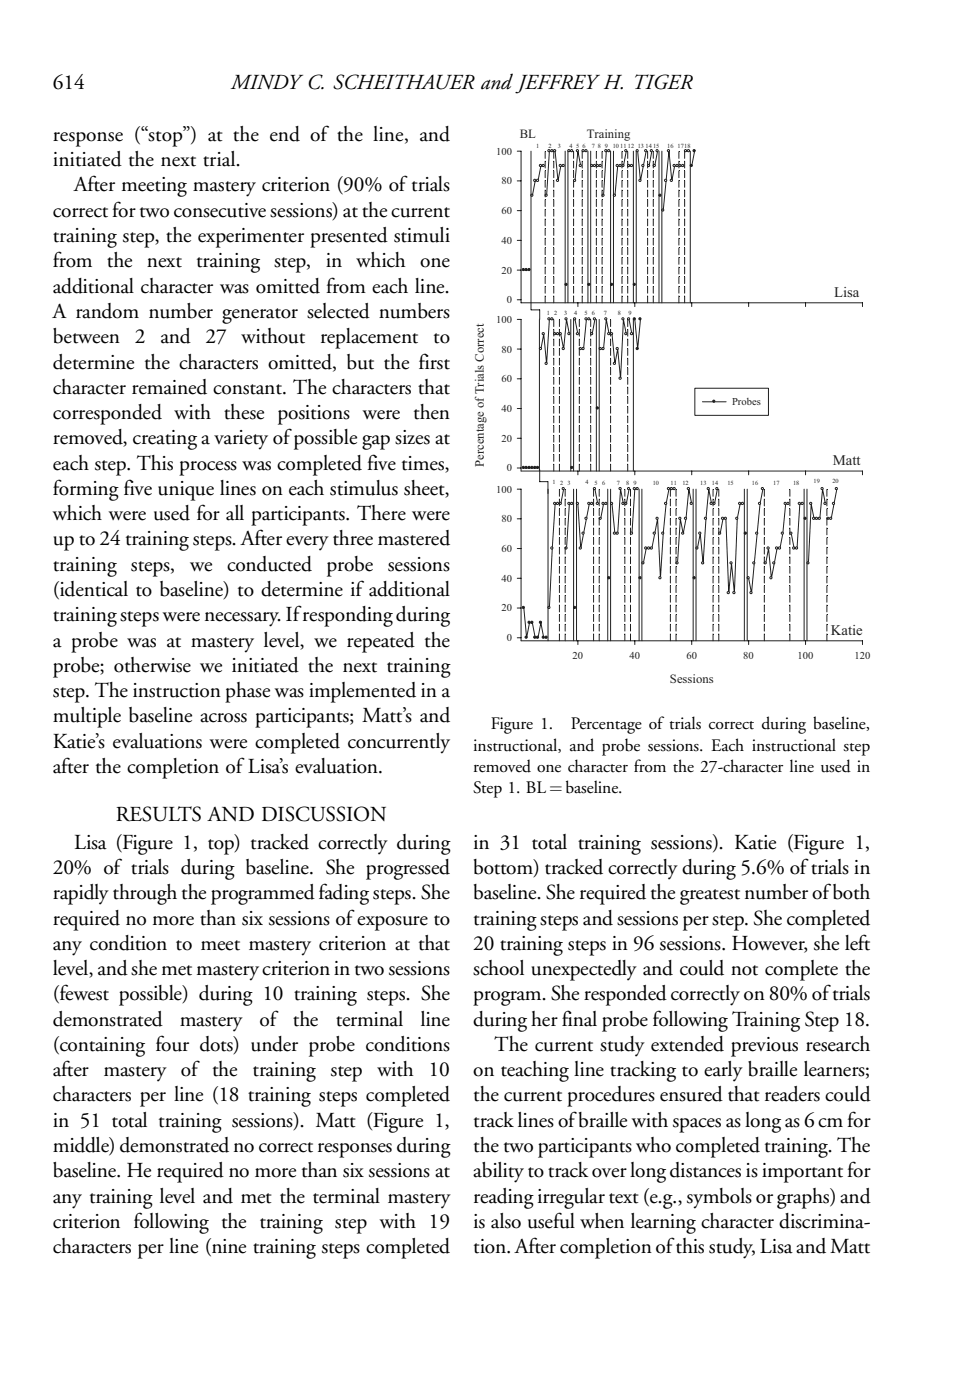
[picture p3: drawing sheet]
<svg xmlns="http://www.w3.org/2000/svg" width="175mm" height="254mm" viewBox="0 0 175 254" stroke-linecap="round" stroke-linejoin="round" font-family="sans-serif">
<defs><g id="words">
<g font-size="3.9">
<text x="9.6" y="16.1">614</text>
<text x="41.9" y="16.1">MINDYC. SCHEITHAUER and JEFFREYH. TIGER</text>
<text x="9.6" y="25.6">response (“stop”) at the end of the line, and</text>
<text x="9.6" y="30.2">initiated the next trial.</text>
<text x="13.5" y="34.7">After meeting mastery criterion (90% oftrials</text>
<text x="9.6" y="39.3">correct fortwo consecutive sessions) at the current</text>
<text x="9.6" y="43.9">training step, the experimenter presented stimuli</text>
<text x="9.6" y="48.5">from the next training step, in which one</text>
<text x="9.6" y="53.1">additional character was omitted from each line.</text>
<text x="9.6" y="57.7">A random number generator selected numbers</text>
<text x="9.6" y="62.3">between 2 and 27 without replacement to</text>
<text x="9.6" y="66.9">determine the characters omitted, but the first</text>
<text x="9.6" y="71.4">character remained constant. The characters that</text>
<text x="9.6" y="76">corresponded with these positions were then</text>
<text x="9.6" y="80.6">removed, creating a variety ofpossible gap sizes at</text>
<text x="9.6" y="85.2">each step. This process was completed five times,</text>
<text x="9.6" y="89.8">forming five unique lines on each stimulus sheet,</text>
<text x="9.6" y="94.4">which were used for all participants. There were</text>
<text x="9.6" y="99">up to 24 training steps. After every three mastered</text>
<text x="9.6" y="103.5">training steps, we conducted probe sessions</text>
<text x="9.6" y="108.1">(identical to baseline) to determine if additional</text>
<text x="9.6" y="112.7">trainingstepswerenecessary. Ifrespondingduring</text>
<text x="9.6" y="117.3">a probe was at mastery level, we repeated the</text>
<text x="9.6" y="121.9">probe; otherwise we initiated the next training</text>
<text x="9.6" y="126.5">step. The instruction phase was implemented in a</text>
<text x="9.6" y="131.1">multiple baseline across participants; Matt’s and</text>
<text x="9.6" y="135.6">Katie’s evaluations were completed concurrently</text>
<text x="9.6" y="140.2">after the completion ofLisa’s evaluation.</text>
<text x="21" y="148.9">RESULTS AND DISCUSSION</text>
<text x="13.5" y="154">Lisa (Figure 1, top) tracked correctly during</text>
<text x="85.8" y="154">in 31 total training sessions). Katie (Figure 1,</text>
<text x="9.6" y="158.6">20% of trials during baseline. She progressed</text>
<text x="85.8" y="158.6">bottom) tracked correctly during 5.6% oftrials in</text>
<text x="9.6" y="163.2">rapidly through the programmed fadingsteps. She</text>
<text x="9.6" y="167.7">required no more than six sessions ofexposure to</text>
<text x="85.8" y="163.2">baseline. She required the greatest number ofboth</text>
<text x="85.8" y="167.7">training steps and sessions per step. She completed</text>
<text x="9.6" y="172.3">any condition to meet mastery criterion at that</text>
<text x="85.8" y="172.3">20 training steps in 96 sessions. However, she left</text>
<text x="9.6" y="176.9">level, and she met masterycriterion in two sessions</text>
<text x="85.8" y="176.9">school unexpectedly and could not complete the</text>
<text x="9.6" y="181.5">(fewest possible) during 10 training steps. She</text>
<text x="85.8" y="181.5">program. She responded correctlyon 80% oftrials</text>
<text x="9.6" y="186.1">demonstrated</text>
<text x="9.6" y="190.7">(containing four dots) under probe conditions</text>
<text x="32.6" y="186.1">mastery</text>
<text x="47" y="186.1">of the</text>
<text x="60.9" y="186.1">terminal</text>
<text x="76.2" y="186.1">line</text>
<text x="85.8" y="186.1">during her final probe following Training Step 18.</text>
<text x="89.7" y="190.7">The current study extended previous research</text>
<text x="9.6" y="195.3">after mastery of the training step with</text>
<text x="77.7" y="195.3">10</text>
<text x="85.8" y="195.3">on teaching line tracking to early braille learners;</text>
<text x="9.6" y="199.8">characters per line (18 training steps completed</text>
<text x="85.8" y="199.8">the current procedures ensured that readers could</text>
<text x="9.6" y="204.4">in 51 total training sessions). Matt (Figure 1,</text>
<text x="9.6" y="209">middle) demonstrated no correct responses during</text>
<text x="85.8" y="204.4">tracklines ofbraille with spaces as longas 6cm for</text>
<text x="85.8" y="209">the two participants who completed training. The</text>
<text x="9.6" y="213.6">baseline. He required no more than six sessions at</text>
<text x="85.8" y="213.6">abilityto trackoverlongdistances is important for</text>
<text x="9.6" y="218.2">any training level and met the terminal mastery</text>
<text x="85.8" y="218.2">readingirregular text (e.g., symbols or graphs) and</text>
<text x="9.6" y="222.8">criterion following the training step with 19</text>
<text x="9.6" y="227.4">characters per line (nine training steps completed</text>
<text x="85.8" y="222.8">is also useful when learning character discrimina-</text>
<text x="85.8" y="227.4">tion. After completionofthis study, LisaandMatt</text>
</g>
<g font-size="3.2">
<text x="85.8" y="136.2">instructional, and probe sessions. Each instructional step</text>
<text x="89" y="132.3">Figure 1.</text>
<text x="103.5" y="132.3">Percentage of trials correct during baseline,</text>
<text x="85.8" y="140.1">removed one character from the 27-character line used in</text>
<text x="85.8" y="143.9">Step 1. BL¼baseline.</text>
</g>
<g font-size="2.7" fill="#231f20">
<text x="151.2" y="53.8">Lisa</text>
<text x="151" y="84.3">Matt</text>
<text x="150.6" y="115.1">Katie</text>
</g>
<g font-size="2.3" fill="#231f20">
<text x="94.2" y="24.9">BL</text>
<text x="106.4" y="24.9">Training</text>
<text x="87.7" y="84.7" transform="rotate(-90 87.7 84.7)">Percentage of Trials Correct</text>
<text x="121.4" y="123.9">Sessions</text>
</g>
<g font-size="1.9" fill="#231f20">
<text x="89.9" y="28.1">100</text>
<text x="90.9" y="33.4">80</text>
<text x="90.9" y="38.8">60</text>
<text x="90.9" y="44.2">40</text>
<text x="90.9" y="49.6">20</text>
<text x="89.9" y="58.6">100</text>
<text x="91.9" y="55">0</text>
<text x="90.9" y="64">80</text>
<text x="90.9" y="69.4">60</text>
<text x="90.9" y="74.7">40</text>
<text x="132.7" y="73.5">Probes</text>
<text x="90.9" y="80.1">20</text>
<text x="89.9" y="89.4">100</text>
<text x="91.9" y="85.5">0</text>
<text x="90.9" y="94.8">80</text>
<text x="90.9" y="100.1">60</text>
<text x="90.9" y="105.5">40</text>
<text x="90.9" y="110.9">20</text>
<text x="91.9" y="116.3">0</text>
<text x="103.8" y="119.6">20</text>
<text x="114.1" y="119.6">40</text>
<text x="124.4" y="119.6">60</text>
<text x="134.7" y="119.6">80</text>
<text x="144.6" y="119.6">100</text>
<text x="154.9" y="119.6">120</text>
</g>
<g font-size="1.1" fill="#231f20">
<text x="97.2" y="26.8">1</text>
<text x="99.4" y="26.8">2</text>
<text x="101.1" y="26.8">3</text>
<text x="103.2" y="26.8">4 5</text>
<text x="105.6" y="26.8">6</text>
<text x="107.3" y="26.8">7</text>
<text x="108.4" y="26.8">8</text>
<text x="109.7" y="26.8">9</text>
<text x="111.1" y="26.8">10</text>
<text x="112.4" y="26.8">11</text>
<text x="113.8" y="26.8">12</text>
<text x="115.6" y="26.8">13</text>
<text x="117" y="26.8">14</text>
<text x="118.4" y="26.8">15</text>
<text x="121" y="26.8">16</text>
<text x="122.8" y="26.8">1718</text>
<text x="99.1" y="57.2">1</text>
<text x="100.5" y="57.2">2</text>
<text x="102.3" y="57.2">3</text>
<text x="104" y="57.2">4</text>
<text x="105.9" y="57.2">5</text>
<text x="107.3" y="57.2">6</text>
<text x="109.4" y="57.2">7</text>
<text x="112" y="57.2">8</text>
<text x="113.9" y="57.2">9</text>
<text x="100.1" y="87.9">1</text>
<text x="101.6" y="87.9">2</text>
<text x="102.8" y="87.9">3</text>
<text x="106.2" y="87.9">4</text>
<text x="107.8" y="87.9">5</text>
<text x="109.1" y="87.9">6</text>
<text x="111.8" y="87.9">7</text>
<text x="113.5" y="87.9">8</text>
<text x="114.8" y="87.9">9</text>
<text x="118.3" y="87.9">10</text>
<text x="121.5" y="87.9">11</text>
<text x="123.7" y="87.9">12</text>
<text x="126.9" y="87.9">13</text>
<text x="129.1" y="87.9">14</text>
<text x="131.9" y="87.9">15</text>
<text x="136.3" y="87.9">16</text>
<text x="140.2" y="87.9">17</text>
<text x="143.8" y="87.9">18</text>
<text x="147.5" y="87.7">19</text>
<text x="150.9" y="87.7">20</text>
</g>
</g></defs>
<path d="M85.8 22h72v1h-72z" fill-rule="evenodd" fill="#fff" stroke="#fff" stroke-width=".18"/>
<path d="M94.4 57.9h61.9v27.6h-61.9z" fill="#fff"/>
<path d="M94.4 57.9h61.9v27.6h-61.9z" fill="none" stroke="#fff" stroke-width=".18"/>
<g fill="none" stroke="#231f20" stroke-width=".18">
<path d="M93.8 57.9h.6v27.6h61.9v.6M115.1 57.9l.5 5.4 .5-5.4M93.8 79.5h.6M93.8 74.1h.6M93.8 68.7h.6M93.8 63.3h.6M93.8 84.9h.6M95 84.9h2.5M104.8 85.5v.6M115.1 85.5v.6M125.4 85.5v.6M135.7 85.5v.6"/>
<path d="M146 85.5v.6"/>
</g>
<circle cx="94.9" cy="84.8" r=".2" fill="#231f20"/>
<circle cx="94.9" cy="84.8" r=".2" fill="none" stroke="#231f20" stroke-width=".18"/>
<circle cx="95.4" cy="84.8" r=".2" fill="#231f20"/>
<circle cx="95.4" cy="84.8" r=".2" fill="none" stroke="#231f20" stroke-width=".18"/>
<circle cx="95.9" cy="84.8" r=".2" fill="#231f20"/>
<circle cx="95.9" cy="84.8" r=".2" fill="none" stroke="#231f20" stroke-width=".18"/>
<circle cx="96.4" cy="84.8" r=".2" fill="#231f20"/>
<circle cx="96.4" cy="84.8" r=".2" fill="none" stroke="#231f20" stroke-width=".18"/>
<circle cx="96.9" cy="84.8" r=".2" fill="#231f20"/>
<circle cx="96.9" cy="84.8" r=".2" fill="none" stroke="#231f20" stroke-width=".18"/>
<circle cx="97.4" cy="84.8" r=".2" fill="#231f20"/>
<circle cx="97.4" cy="84.8" r=".2" fill="none" stroke="#231f20" stroke-width=".18"/>
<circle cx="103.6" cy="84.8" r=".2" fill="#231f20"/>
<circle cx="103.6" cy="84.8" r=".2" fill="none" stroke="#231f20" stroke-width=".18"/>
<path d="M108.1 73.9h.3v.3h-.3z" fill-rule="evenodd" fill="#231f20"/>
<path d="M108.1 73.9h.3v.3h-.3z" fill="none" stroke="#231f20" stroke-width=".18"/>
<circle cx="115" cy="57.8" r=".2" fill="#231f20"/>
<circle cx="115" cy="57.8" r=".2" fill="none" stroke="#231f20" stroke-width=".18"/>
<circle cx="115.5" cy="63.2" r=".2" fill="#231f20"/>
<circle cx="115.5" cy="63.2" r=".2" fill="none" stroke="#231f20" stroke-width=".18"/>
<circle cx="116" cy="57.8" r=".2" fill="#231f20"/>
<g fill="none" stroke="#231f20" stroke-width=".18">
<path d="M100.1 57.9h-.5l-.5 8.1-.5-5.4-.6 2.7M104.2 57.9l.6 2.7M106.8 57.9h-.5l-.5 5.4h-.5M107.8 57.9l-.5 2.7M114 57.9l.5 2.7M100.6 60.6h.5M101.6 60.6l.6 2.7 .5-5.4 .5 2.7M110.4 60.6l-.5-2.7-.5 5.4h-.5M110.9 60.6l.6 5.4 .5-2.7 .5 5.4 .5-10.8 .5 2.7"/>
<circle cx="116" cy="57.8" r=".2"/>
</g>
<circle cx="98" cy="63.2" r=".2" fill="#fff"/>
<circle cx="98" cy="63.2" r=".2" fill="none" stroke="#231f20" stroke-width=".18"/>
<circle cx="98.5" cy="60.5" r=".2" fill="#fff"/>
<circle cx="98.5" cy="60.5" r=".2" fill="none" stroke="#231f20" stroke-width=".18"/>
<circle cx="99" cy="65.9" r=".2" fill="#fff"/>
<circle cx="99" cy="65.9" r=".2" fill="none" stroke="#231f20" stroke-width=".18"/>
<circle cx="99.5" cy="57.8" r=".2" fill="#fff"/>
<circle cx="99.5" cy="57.8" r=".2" fill="none" stroke="#231f20" stroke-width=".18"/>
<circle cx="100" cy="57.8" r=".2" fill="#fff"/>
<circle cx="100" cy="57.8" r=".2" fill="none" stroke="#231f20" stroke-width=".18"/>
<circle cx="100.5" cy="60.5" r=".2" fill="#fff"/>
<circle cx="100.5" cy="60.5" r=".2" fill="none" stroke="#231f20" stroke-width=".18"/>
<circle cx="101.1" cy="60.5" r=".2" fill="#fff"/>
<circle cx="101.1" cy="60.5" r=".2" fill="none" stroke="#231f20" stroke-width=".18"/>
<circle cx="101.6" cy="60.5" r=".2" fill="#fff"/>
<circle cx="101.6" cy="60.5" r=".2" fill="none" stroke="#231f20" stroke-width=".18"/>
<circle cx="102.1" cy="63.2" r=".2" fill="#fff"/>
<circle cx="102.1" cy="63.2" r=".2" fill="none" stroke="#231f20" stroke-width=".18"/>
<circle cx="102.6" cy="57.8" r=".2" fill="#fff"/>
<circle cx="102.6" cy="57.8" r=".2" fill="none" stroke="#231f20" stroke-width=".18"/>
<circle cx="103.1" cy="60.5" r=".2" fill="#fff"/>
<circle cx="103.1" cy="60.5" r=".2" fill="none" stroke="#231f20" stroke-width=".18"/>
<circle cx="104.2" cy="57.8" r=".2" fill="#fff"/>
<circle cx="104.2" cy="57.8" r=".2" fill="none" stroke="#231f20" stroke-width=".18"/>
<circle cx="104.7" cy="60.5" r=".2" fill="#fff"/>
<circle cx="104.7" cy="60.5" r=".2" fill="none" stroke="#231f20" stroke-width=".18"/>
<circle cx="105.2" cy="63.2" r=".2" fill="#fff"/>
<circle cx="105.2" cy="63.2" r=".2" fill="none" stroke="#231f20" stroke-width=".18"/>
<circle cx="105.7" cy="63.2" r=".2" fill="#fff"/>
<circle cx="105.7" cy="63.2" r=".2" fill="none" stroke="#231f20" stroke-width=".18"/>
<circle cx="106.2" cy="57.8" r=".2" fill="#fff"/>
<circle cx="106.2" cy="57.8" r=".2" fill="none" stroke="#231f20" stroke-width=".18"/>
<circle cx="106.7" cy="57.8" r=".2" fill="#fff"/>
<circle cx="106.7" cy="57.8" r=".2" fill="none" stroke="#231f20" stroke-width=".18"/>
<circle cx="107.2" cy="60.5" r=".2" fill="#fff"/>
<circle cx="107.2" cy="60.5" r=".2" fill="none" stroke="#231f20" stroke-width=".18"/>
<circle cx="107.7" cy="57.8" r=".2" fill="#fff"/>
<circle cx="107.7" cy="57.8" r=".2" fill="none" stroke="#231f20" stroke-width=".18"/>
<circle cx="108.8" cy="63.2" r=".2" fill="#fff"/>
<circle cx="108.8" cy="63.2" r=".2" fill="none" stroke="#231f20" stroke-width=".18"/>
<circle cx="109.3" cy="63.2" r=".2" fill="#fff"/>
<circle cx="109.3" cy="63.2" r=".2" fill="none" stroke="#231f20" stroke-width=".18"/>
<circle cx="109.8" cy="57.8" r=".2" fill="#fff"/>
<circle cx="109.8" cy="57.8" r=".2" fill="none" stroke="#231f20" stroke-width=".18"/>
<path d="M110.2 60.4h.3v.3h-.3z" fill-rule="evenodd" fill="#fff"/>
<path d="M110.2 60.4h.3v.3h-.3z" fill="none" stroke="#231f20" stroke-width=".18"/>
<circle cx="110.8" cy="60.5" r=".2" fill="#fff"/>
<circle cx="110.8" cy="60.5" r=".2" fill="none" stroke="#231f20" stroke-width=".18"/>
<circle cx="111.4" cy="65.9" r=".2" fill="#fff"/>
<circle cx="111.4" cy="65.9" r=".2" fill="none" stroke="#231f20" stroke-width=".18"/>
<circle cx="111.9" cy="63.2" r=".2" fill="#fff"/>
<circle cx="111.9" cy="63.2" r=".2" fill="none" stroke="#231f20" stroke-width=".18"/>
<path d="M112.3 68.5h.2v.3h-.2z" fill-rule="evenodd" fill="#fff"/>
<path d="M112.3 68.5h.2v.3h-.2z" fill="none" stroke="#231f20" stroke-width=".18"/>
<circle cx="112.9" cy="57.8" r=".2" fill="#fff"/>
<circle cx="112.9" cy="57.8" r=".2" fill="none" stroke="#231f20" stroke-width=".18"/>
<circle cx="113.4" cy="60.5" r=".2" fill="#fff"/>
<circle cx="113.4" cy="60.5" r=".2" fill="none" stroke="#231f20" stroke-width=".18"/>
<circle cx="113.9" cy="57.8" r=".2" fill="#fff"/>
<circle cx="113.9" cy="57.8" r=".2" fill="none" stroke="#231f20" stroke-width=".18"/>
<path d="M114.3 60.4h.3v.3h-.3z" fill-rule="evenodd" fill="#fff"/>
<path d="M97.8 57.9v27.6M103.5 57.9v27.6M104 57.9v27.6M108.1 57.9v27.6M108.6 57.9v27.6M114.8 57.9v27.6M114.3 60.4h.3v.3h-.3z" fill="none" stroke="#231f20" stroke-width=".18"/>
<path d="M100.4 84.2v1.3" fill="none" stroke="#231f20" stroke-width=".18"/>
<path d="M100.4 82.5v1.2" fill="none" stroke="#231f20" stroke-width=".18"/>
<path d="M100.4 80.7v1.3" fill="none" stroke="#231f20" stroke-width=".18"/>
<path d="M100.4 79v1.2" fill="none" stroke="#231f20" stroke-width=".18"/>
<path d="M100.4 77.2v1.3" fill="none" stroke="#231f20" stroke-width=".18"/>
<path d="M100.4 75.5v1.2" fill="none" stroke="#231f20" stroke-width=".18"/>
<path d="M100.4 73.7v1.3" fill="none" stroke="#231f20" stroke-width=".18"/>
<path d="M100.4 72v1.2" fill="none" stroke="#231f20" stroke-width=".18"/>
<path d="M100.4 70.2v1.3" fill="none" stroke="#231f20" stroke-width=".18"/>
<path d="M100.4 68.5v1.2" fill="none" stroke="#231f20" stroke-width=".18"/>
<path d="M100.4 66.8v1.2" fill="none" stroke="#231f20" stroke-width=".18"/>
<path d="M100.4 65v1.2" fill="none" stroke="#231f20" stroke-width=".18"/>
<path d="M100.4 63.3v1.2" fill="none" stroke="#231f20" stroke-width=".18"/>
<path d="M100.4 61.5v1.2" fill="none" stroke="#231f20" stroke-width=".18"/>
<path d="M100.4 59.8v1.2" fill="none" stroke="#231f20" stroke-width=".18"/>
<path d="M100.4 58v1.2" fill="none" stroke="#231f20" stroke-width=".18"/>
<path d="M101.4 84.2v1.3" fill="none" stroke="#231f20" stroke-width=".18"/>
<path d="M101.4 82.5v1.2" fill="none" stroke="#231f20" stroke-width=".18"/>
<path d="M101.4 80.7v1.3" fill="none" stroke="#231f20" stroke-width=".18"/>
<path d="M101.4 79v1.2" fill="none" stroke="#231f20" stroke-width=".18"/>
<path d="M101.4 77.2v1.3" fill="none" stroke="#231f20" stroke-width=".18"/>
<path d="M101.4 75.5v1.2" fill="none" stroke="#231f20" stroke-width=".18"/>
<path d="M101.4 73.7v1.3" fill="none" stroke="#231f20" stroke-width=".18"/>
<path d="M101.4 72v1.2" fill="none" stroke="#231f20" stroke-width=".18"/>
<path d="M101.4 70.2v1.3" fill="none" stroke="#231f20" stroke-width=".18"/>
<path d="M101.4 68.5v1.2" fill="none" stroke="#231f20" stroke-width=".18"/>
<path d="M101.4 66.8v1.2" fill="none" stroke="#231f20" stroke-width=".18"/>
<path d="M101.4 65v1.2" fill="none" stroke="#231f20" stroke-width=".18"/>
<path d="M101.4 63.3v1.2" fill="none" stroke="#231f20" stroke-width=".18"/>
<path d="M101.4 61.5v1.2" fill="none" stroke="#231f20" stroke-width=".18"/>
<path d="M101.4 59.8v1.2" fill="none" stroke="#231f20" stroke-width=".18"/>
<path d="M101.4 58v1.2" fill="none" stroke="#231f20" stroke-width=".18"/>
<path d="M105 84.2v1.3" fill="none" stroke="#231f20" stroke-width=".18"/>
<path d="M105 82.5v1.2" fill="none" stroke="#231f20" stroke-width=".18"/>
<path d="M105 80.7v1.3" fill="none" stroke="#231f20" stroke-width=".18"/>
<path d="M105 79v1.2" fill="none" stroke="#231f20" stroke-width=".18"/>
<path d="M105 77.2v1.3" fill="none" stroke="#231f20" stroke-width=".18"/>
<path d="M105 75.5v1.2" fill="none" stroke="#231f20" stroke-width=".18"/>
<path d="M105 73.7v1.3" fill="none" stroke="#231f20" stroke-width=".18"/>
<path d="M105 72v1.2" fill="none" stroke="#231f20" stroke-width=".18"/>
<path d="M105 70.2v1.3" fill="none" stroke="#231f20" stroke-width=".18"/>
<path d="M105 68.5v1.2" fill="none" stroke="#231f20" stroke-width=".18"/>
<path d="M105 66.8v1.2" fill="none" stroke="#231f20" stroke-width=".18"/>
<path d="M105 65v1.2" fill="none" stroke="#231f20" stroke-width=".18"/>
<path d="M105 63.3v1.2" fill="none" stroke="#231f20" stroke-width=".18"/>
<path d="M105 61.5v1.2" fill="none" stroke="#231f20" stroke-width=".18"/>
<path d="M105 59.8v1.2" fill="none" stroke="#231f20" stroke-width=".18"/>
<path d="M105 58v1.2" fill="none" stroke="#231f20" stroke-width=".18"/>
<path d="M107.1 84.2v1.3" fill="none" stroke="#231f20" stroke-width=".18"/>
<path d="M107.1 82.5v1.2" fill="none" stroke="#231f20" stroke-width=".18"/>
<path d="M107.1 80.7v1.3" fill="none" stroke="#231f20" stroke-width=".18"/>
<path d="M107.1 79v1.2" fill="none" stroke="#231f20" stroke-width=".18"/>
<path d="M107.1 77.2v1.3" fill="none" stroke="#231f20" stroke-width=".18"/>
<path d="M107.1 75.5v1.2" fill="none" stroke="#231f20" stroke-width=".18"/>
<path d="M107.1 73.7v1.3" fill="none" stroke="#231f20" stroke-width=".18"/>
<path d="M107.1 72v1.2" fill="none" stroke="#231f20" stroke-width=".18"/>
<path d="M107.1 70.2v1.3" fill="none" stroke="#231f20" stroke-width=".18"/>
<path d="M107.1 68.5v1.2" fill="none" stroke="#231f20" stroke-width=".18"/>
<path d="M107.1 66.8v1.2" fill="none" stroke="#231f20" stroke-width=".18"/>
<path d="M107.1 65v1.2" fill="none" stroke="#231f20" stroke-width=".18"/>
<path d="M107.1 63.3v1.2" fill="none" stroke="#231f20" stroke-width=".18"/>
<path d="M107.1 61.5v1.2" fill="none" stroke="#231f20" stroke-width=".18"/>
<path d="M107.1 59.8v1.2" fill="none" stroke="#231f20" stroke-width=".18"/>
<path d="M107.1 58v1.2" fill="none" stroke="#231f20" stroke-width=".18"/>
<path d="M110.7 84.2v1.3" fill="none" stroke="#231f20" stroke-width=".18"/>
<path d="M110.7 82.5v1.2" fill="none" stroke="#231f20" stroke-width=".18"/>
<path d="M110.7 80.7v1.3" fill="none" stroke="#231f20" stroke-width=".18"/>
<path d="M110.7 79v1.2" fill="none" stroke="#231f20" stroke-width=".18"/>
<path d="M110.7 77.2v1.3" fill="none" stroke="#231f20" stroke-width=".18"/>
<path d="M110.7 75.5v1.2" fill="none" stroke="#231f20" stroke-width=".18"/>
<path d="M110.7 73.7v1.3" fill="none" stroke="#231f20" stroke-width=".18"/>
<path d="M110.7 72v1.2" fill="none" stroke="#231f20" stroke-width=".18"/>
<path d="M110.7 70.2v1.3" fill="none" stroke="#231f20" stroke-width=".18"/>
<path d="M110.7 68.5v1.2" fill="none" stroke="#231f20" stroke-width=".18"/>
<path d="M110.7 66.8v1.2" fill="none" stroke="#231f20" stroke-width=".18"/>
<path d="M110.7 65v1.2" fill="none" stroke="#231f20" stroke-width=".18"/>
<path d="M110.7 63.3v1.2" fill="none" stroke="#231f20" stroke-width=".18"/>
<path d="M110.7 61.5v1.2" fill="none" stroke="#231f20" stroke-width=".18"/>
<path d="M110.7 59.8v1.2" fill="none" stroke="#231f20" stroke-width=".18"/>
<path d="M110.7 58v1.2" fill="none" stroke="#231f20" stroke-width=".18"/>
<path d="M113.8 84.2v1.3" fill="none" stroke="#231f20" stroke-width=".18"/>
<path d="M113.8 82.5v1.2" fill="none" stroke="#231f20" stroke-width=".18"/>
<path d="M113.8 80.7v1.3" fill="none" stroke="#231f20" stroke-width=".18"/>
<path d="M113.8 79v1.2" fill="none" stroke="#231f20" stroke-width=".18"/>
<path d="M113.8 77.2v1.3" fill="none" stroke="#231f20" stroke-width=".18"/>
<path d="M113.8 75.5v1.2" fill="none" stroke="#231f20" stroke-width=".18"/>
<path d="M113.8 73.7v1.3" fill="none" stroke="#231f20" stroke-width=".18"/>
<path d="M113.8 72v1.2" fill="none" stroke="#231f20" stroke-width=".18"/>
<path d="M113.8 70.2v1.3" fill="none" stroke="#231f20" stroke-width=".18"/>
<path d="M113.8 68.5v1.2" fill="none" stroke="#231f20" stroke-width=".18"/>
<path d="M113.8 66.8v1.2" fill="none" stroke="#231f20" stroke-width=".18"/>
<path d="M113.8 65v1.2" fill="none" stroke="#231f20" stroke-width=".18"/>
<path d="M113.8 63.3v1.2" fill="none" stroke="#231f20" stroke-width=".18"/>
<path d="M113.8 61.5v1.2" fill="none" stroke="#231f20" stroke-width=".18"/>
<path d="M113.8 59.8v1.2" fill="none" stroke="#231f20" stroke-width=".18"/>
<path d="M113.8 58v1.2" fill="none" stroke="#231f20" stroke-width=".18"/>
<path d="M94.4 27.4h61.9v27.5h-61.9z" fill="#fff"/>
<path d="M94.4 27.4h61.9v27.5h-61.9z" fill="none" stroke="#fff" stroke-width=".18"/>
<g fill="none" stroke="#231f20" stroke-width=".18">
<path d="M93.8 27.4h.6v27.5h61.9v.7M93.8 38.2h.6M93.8 32.8h.6M125.9 27.4l-.5 2.7M93.8 54.4h.6M93.8 49h.6M93.8 43.6h.6M95 49h1M104.8 54.9v.7M115.1 54.9v.7M125.4 54.9v.7M135.7 54.9v.7"/>
<path d="M146 54.9v.7"/>
</g>
<circle cx="94.9" cy="48.9" r=".2" fill="#231f20"/>
<circle cx="94.9" cy="48.9" r=".2" fill="none" stroke="#231f20" stroke-width=".18"/>
<circle cx="95.4" cy="48.9" r=".2" fill="#231f20"/>
<circle cx="95.4" cy="48.9" r=".2" fill="none" stroke="#231f20" stroke-width=".18"/>
<circle cx="95.9" cy="48.9" r=".2" fill="#231f20"/>
<circle cx="95.9" cy="48.9" r=".2" fill="none" stroke="#231f20" stroke-width=".18"/>
<circle cx="102.6" cy="51.6" r=".2" fill="#231f20"/>
<circle cx="102.6" cy="51.6" r=".2" fill="none" stroke="#231f20" stroke-width=".18"/>
<circle cx="106.7" cy="51.6" r=".2" fill="#231f20"/>
<circle cx="106.7" cy="51.6" r=".2" fill="none" stroke="#231f20" stroke-width=".18"/>
<circle cx="110.9" cy="51.6" r=".2" fill="#231f20"/>
<circle cx="110.9" cy="51.6" r=".2" fill="none" stroke="#231f20" stroke-width=".18"/>
<circle cx="115" cy="51.6" r=".2" fill="#231f20"/>
<circle cx="115" cy="51.6" r=".2" fill="none" stroke="#231f20" stroke-width=".18"/>
<circle cx="119.6" cy="35.4" r=".2" fill="#231f20"/>
<circle cx="119.6" cy="35.4" r=".2" fill="none" stroke="#231f20" stroke-width=".18"/>
<circle cx="125.3" cy="30" r=".2" fill="#231f20"/>
<circle cx="125.3" cy="30" r=".2" fill="none" stroke="#231f20" stroke-width=".18"/>
<path d="M125.7 27.2h.3v.3h-.3z" fill-rule="evenodd" fill="#231f20"/>
<g fill="none" stroke="#231f20" stroke-width=".18">
<path d="M98.6 30.1h-.6l-.5 2.7h-.5l-.5 2.7M100.1 27.4h-.5l-.5 8.1M100.6 27.4l.5 5.4 .5-2.7h.6M103.2 27.4h.5M105.3 30.1l-.5-2.7-.6 5.4M105.8 27.4h.5M107.3 30.1h.5M108.4 30.1h.5M110.4 27.4h-.5l-.5 8.1M112.5 30.1h-.5l-.5 5.4M113.5 27.4l-.5 2.7M114 30.1h.5"/>
<path d="M115.6 27.4l.5 5.4 1-5.4M118.2 27.4l-.5 2.7M119.2 27.4l-.5 2.7M122.8 30.1h-.5l-.5 2.7-.5-5.4-1.1 10.8M123.3 30.1h.5M124.3 27.4h.6M125.7 27.2h.3v.3h-.3z"/>
</g>
<circle cx="96.4" cy="35.4" r=".2" fill="#fff"/>
<circle cx="96.4" cy="35.4" r=".2" fill="none" stroke="#231f20" stroke-width=".18"/>
<path d="M96.8 32.6h.3v.3h-.3z" fill-rule="evenodd" fill="#fff"/>
<path d="M96.8 32.6h.3v.3h-.3z" fill="none" stroke="#231f20" stroke-width=".18"/>
<path d="M97.3 32.6h.3v.3h-.3z" fill-rule="evenodd" fill="#fff"/>
<path d="M97.3 32.6h.3v.3h-.3z" fill="none" stroke="#231f20" stroke-width=".18"/>
<circle cx="98" cy="30" r=".2" fill="#fff"/>
<circle cx="98" cy="30" r=".2" fill="none" stroke="#231f20" stroke-width=".18"/>
<circle cx="98.5" cy="30" r=".2" fill="#fff"/>
<circle cx="98.5" cy="30" r=".2" fill="none" stroke="#231f20" stroke-width=".18"/>
<circle cx="99" cy="35.4" r=".2" fill="#fff"/>
<circle cx="99" cy="35.4" r=".2" fill="none" stroke="#231f20" stroke-width=".18"/>
<circle cx="99.5" cy="27.3" r=".2" fill="#fff"/>
<circle cx="99.5" cy="27.3" r=".2" fill="none" stroke="#231f20" stroke-width=".18"/>
<circle cx="100" cy="27.3" r=".2" fill="#fff"/>
<circle cx="100" cy="27.3" r=".2" fill="none" stroke="#231f20" stroke-width=".18"/>
<circle cx="100.5" cy="27.3" r=".2" fill="#fff"/>
<circle cx="100.5" cy="27.3" r=".2" fill="none" stroke="#231f20" stroke-width=".18"/>
<path d="M100.9 32.6h.3v.3h-.3z" fill-rule="evenodd" fill="#fff"/>
<path d="M100.9 32.6h.3v.3h-.3z" fill="none" stroke="#231f20" stroke-width=".18"/>
<circle cx="101.6" cy="30" r=".2" fill="#fff"/>
<circle cx="101.6" cy="30" r=".2" fill="none" stroke="#231f20" stroke-width=".18"/>
<circle cx="102.1" cy="30" r=".2" fill="#fff"/>
<circle cx="102.1" cy="30" r=".2" fill="none" stroke="#231f20" stroke-width=".18"/>
<circle cx="103.1" cy="27.3" r=".2" fill="#fff"/>
<circle cx="103.1" cy="27.3" r=".2" fill="none" stroke="#231f20" stroke-width=".18"/>
<circle cx="103.6" cy="27.3" r=".2" fill="#fff"/>
<circle cx="103.6" cy="27.3" r=".2" fill="none" stroke="#231f20" stroke-width=".18"/>
<path d="M104 32.6h.3v.3h-.3z" fill-rule="evenodd" fill="#fff"/>
<path d="M104 32.6h.3v.3h-.3z" fill="none" stroke="#231f20" stroke-width=".18"/>
<circle cx="104.7" cy="27.3" r=".2" fill="#fff"/>
<circle cx="104.7" cy="27.3" r=".2" fill="none" stroke="#231f20" stroke-width=".18"/>
<circle cx="105.2" cy="30" r=".2" fill="#fff"/>
<circle cx="105.2" cy="30" r=".2" fill="none" stroke="#231f20" stroke-width=".18"/>
<circle cx="105.7" cy="27.3" r=".2" fill="#fff"/>
<circle cx="105.7" cy="27.3" r=".2" fill="none" stroke="#231f20" stroke-width=".18"/>
<circle cx="106.2" cy="27.3" r=".2" fill="#fff"/>
<circle cx="106.2" cy="27.3" r=".2" fill="none" stroke="#231f20" stroke-width=".18"/>
<circle cx="107.2" cy="30" r=".2" fill="#fff"/>
<circle cx="107.2" cy="30" r=".2" fill="none" stroke="#231f20" stroke-width=".18"/>
<circle cx="107.7" cy="30" r=".2" fill="#fff"/>
<circle cx="107.7" cy="30" r=".2" fill="none" stroke="#231f20" stroke-width=".18"/>
<path d="M108.1 29.9h.3v.3h-.3z" fill-rule="evenodd" fill="#fff"/>
<path d="M108.1 29.9h.3v.3h-.3z" fill="none" stroke="#231f20" stroke-width=".18"/>
<circle cx="108.8" cy="30" r=".2" fill="#fff"/>
<circle cx="108.8" cy="30" r=".2" fill="none" stroke="#231f20" stroke-width=".18"/>
<circle cx="109.3" cy="35.4" r=".2" fill="#fff"/>
<circle cx="109.3" cy="35.4" r=".2" fill="none" stroke="#231f20" stroke-width=".18"/>
<circle cx="109.8" cy="27.3" r=".2" fill="#fff"/>
<circle cx="109.8" cy="27.3" r=".2" fill="none" stroke="#231f20" stroke-width=".18"/>
<path d="M110.2 27.2h.3v.3h-.3z" fill-rule="evenodd" fill="#fff"/>
<path d="M110.2 27.2h.3v.3h-.3z" fill="none" stroke="#231f20" stroke-width=".18"/>
<circle cx="111.4" cy="35.4" r=".2" fill="#fff"/>
<circle cx="111.4" cy="35.4" r=".2" fill="none" stroke="#231f20" stroke-width=".18"/>
<circle cx="111.9" cy="30" r=".2" fill="#fff"/>
<circle cx="111.9" cy="30" r=".2" fill="none" stroke="#231f20" stroke-width=".18"/>
<path d="M112.3 29.9h.2v.3h-.2z" fill-rule="evenodd" fill="#fff"/>
<path d="M112.3 29.9h.2v.3h-.2z" fill="none" stroke="#231f20" stroke-width=".18"/>
<circle cx="112.9" cy="30" r=".2" fill="#fff"/>
<circle cx="112.9" cy="30" r=".2" fill="none" stroke="#231f20" stroke-width=".18"/>
<circle cx="113.4" cy="27.3" r=".2" fill="#fff"/>
<circle cx="113.4" cy="27.3" r=".2" fill="none" stroke="#231f20" stroke-width=".18"/>
<circle cx="113.9" cy="30" r=".2" fill="#fff"/>
<circle cx="113.9" cy="30" r=".2" fill="none" stroke="#231f20" stroke-width=".18"/>
<path d="M114.3 29.9h.3v.3h-.3z" fill-rule="evenodd" fill="#fff"/>
<path d="M114.3 29.9h.3v.3h-.3z" fill="none" stroke="#231f20" stroke-width=".18"/>
<circle cx="115.5" cy="27.3" r=".2" fill="#fff"/>
<circle cx="115.5" cy="27.3" r=".2" fill="none" stroke="#231f20" stroke-width=".18"/>
<path d="M115.9 32.6h.2v.3h-.2z" fill-rule="evenodd" fill="#fff"/>
<path d="M115.9 32.6h.2v.3h-.2z" fill="none" stroke="#231f20" stroke-width=".18"/>
<path d="M116.4 29.9h.3v.3h-.3z" fill-rule="evenodd" fill="#fff"/>
<path d="M116.4 29.9h.3v.3h-.3z" fill="none" stroke="#231f20" stroke-width=".18"/>
<circle cx="117" cy="27.3" r=".2" fill="#fff"/>
<circle cx="117" cy="27.3" r=".2" fill="none" stroke="#231f20" stroke-width=".18"/>
<circle cx="117.6" cy="30" r=".2" fill="#fff"/>
<circle cx="117.6" cy="30" r=".2" fill="none" stroke="#231f20" stroke-width=".18"/>
<circle cx="118.1" cy="27.3" r=".2" fill="#fff"/>
<circle cx="118.1" cy="27.3" r=".2" fill="none" stroke="#231f20" stroke-width=".18"/>
<path d="M118.4 29.9h.3v.3h-.3z" fill-rule="evenodd" fill="#fff"/>
<path d="M118.4 29.9h.3v.3h-.3z" fill="none" stroke="#231f20" stroke-width=".18"/>
<circle cx="119.1" cy="27.3" r=".2" fill="#fff"/>
<circle cx="119.1" cy="27.3" r=".2" fill="none" stroke="#231f20" stroke-width=".18"/>
<circle cx="120.1" cy="38.1" r=".2" fill="#fff"/>
<circle cx="120.1" cy="38.1" r=".2" fill="none" stroke="#231f20" stroke-width=".18"/>
<circle cx="120.7" cy="32.7" r=".21" fill="#fff"/>
<circle cx="120.7" cy="32.7" r=".21" fill="none" stroke="#231f20" stroke-width=".18"/>
<circle cx="121.2" cy="27.3" r=".2" fill="#fff"/>
<circle cx="121.2" cy="27.3" r=".2" fill="none" stroke="#231f20" stroke-width=".18"/>
<path d="M121.5 32.6h.3v.3h-.3z" fill-rule="evenodd" fill="#fff"/>
<path d="M121.5 32.6h.3v.3h-.3z" fill="none" stroke="#231f20" stroke-width=".18"/>
<path d="M122.1 29.9h.2v.3h-.2z" fill-rule="evenodd" fill="#fff"/>
<path d="M122.1 29.9h.2v.3h-.2z" fill="none" stroke="#231f20" stroke-width=".18"/>
<path d="M122.6 29.9h.3v.3h-.3z" fill-rule="evenodd" fill="#fff"/>
<path d="M122.6 29.9h.3v.3h-.3z" fill="none" stroke="#231f20" stroke-width=".18"/>
<circle cx="123.2" cy="30" r=".2" fill="#fff"/>
<circle cx="123.2" cy="30" r=".2" fill="none" stroke="#231f20" stroke-width=".18"/>
<circle cx="123.8" cy="30" r=".2" fill="#fff"/>
<circle cx="123.8" cy="30" r=".2" fill="none" stroke="#231f20" stroke-width=".18"/>
<circle cx="124.3" cy="27.3" r=".2" fill="#fff"/>
<circle cx="124.3" cy="27.3" r=".2" fill="none" stroke="#231f20" stroke-width=".18"/>
<path d="M124.6 27.2h.3v.3h-.3z" fill-rule="evenodd" fill="#fff"/>
<g fill="none" stroke="#231f20" stroke-width=".18">
<path d="M96.3 27.4v27.5M102.4 27.4v27.5M102.9 27.4v27.5M106.6 27.4v27.5M107.1 27.4v27.5M110.7 27.4v27.5M111.2 27.4v27.5M114.8 27.4v27.5M115.3 27.4v27.5M119.5 27.4v27.5M120 27.4v27.5M124.6 27.2h.3v.3h-.3z"/>
<path d="M125.1 27.4v27.5"/>
</g>
<path d="M98.8 53.7v1.2" fill="none" stroke="#231f20" stroke-width=".18"/>
<path d="M98.8 52v1.2" fill="none" stroke="#231f20" stroke-width=".18"/>
<path d="M98.8 50.2v1.3" fill="none" stroke="#231f20" stroke-width=".18"/>
<path d="M98.8 48.5v1.2" fill="none" stroke="#231f20" stroke-width=".18"/>
<path d="M98.8 46.7v1.3" fill="none" stroke="#231f20" stroke-width=".18"/>
<path d="M98.8 45v1.2" fill="none" stroke="#231f20" stroke-width=".18"/>
<path d="M98.8 43.2v1.3" fill="none" stroke="#231f20" stroke-width=".18"/>
<path d="M98.8 41.5v1.2" fill="none" stroke="#231f20" stroke-width=".18"/>
<path d="M98.8 39.7v1.3" fill="none" stroke="#231f20" stroke-width=".18"/>
<path d="M98.8 38v1.2" fill="none" stroke="#231f20" stroke-width=".18"/>
<path d="M98.8 36.2v1.3" fill="none" stroke="#231f20" stroke-width=".18"/>
<path d="M98.8 34.5v1.2" fill="none" stroke="#231f20" stroke-width=".18"/>
<path d="M98.8 32.7v1.3" fill="none" stroke="#231f20" stroke-width=".18"/>
<path d="M98.8 31v1.2" fill="none" stroke="#231f20" stroke-width=".18"/>
<path d="M98.8 29.2v1.3" fill="none" stroke="#231f20" stroke-width=".18"/>
<path d="M98.8 27.5v1.2" fill="none" stroke="#231f20" stroke-width=".18"/>
<path d="M100.4 53.7v1.2" fill="none" stroke="#231f20" stroke-width=".18"/>
<path d="M100.4 52v1.2" fill="none" stroke="#231f20" stroke-width=".18"/>
<path d="M100.4 50.2v1.3" fill="none" stroke="#231f20" stroke-width=".18"/>
<path d="M100.4 48.5v1.2" fill="none" stroke="#231f20" stroke-width=".18"/>
<path d="M100.4 46.7v1.3" fill="none" stroke="#231f20" stroke-width=".18"/>
<path d="M100.4 45v1.2" fill="none" stroke="#231f20" stroke-width=".18"/>
<path d="M100.4 43.2v1.3" fill="none" stroke="#231f20" stroke-width=".18"/>
<path d="M100.4 41.5v1.2" fill="none" stroke="#231f20" stroke-width=".18"/>
<path d="M100.4 39.7v1.3" fill="none" stroke="#231f20" stroke-width=".18"/>
<path d="M100.4 38v1.2" fill="none" stroke="#231f20" stroke-width=".18"/>
<path d="M100.4 36.2v1.3" fill="none" stroke="#231f20" stroke-width=".18"/>
<path d="M100.4 34.5v1.2" fill="none" stroke="#231f20" stroke-width=".18"/>
<path d="M100.4 32.7v1.3" fill="none" stroke="#231f20" stroke-width=".18"/>
<path d="M100.4 31v1.2" fill="none" stroke="#231f20" stroke-width=".18"/>
<path d="M100.4 29.2v1.3" fill="none" stroke="#231f20" stroke-width=".18"/>
<path d="M100.4 27.5v1.2" fill="none" stroke="#231f20" stroke-width=".18"/>
<path d="M104 53.7v1.2" fill="none" stroke="#231f20" stroke-width=".18"/>
<path d="M104 52v1.2" fill="none" stroke="#231f20" stroke-width=".18"/>
<path d="M104 50.2v1.3" fill="none" stroke="#231f20" stroke-width=".18"/>
<path d="M104 48.5v1.2" fill="none" stroke="#231f20" stroke-width=".18"/>
<path d="M104 46.7v1.3" fill="none" stroke="#231f20" stroke-width=".18"/>
<path d="M104 45v1.2" fill="none" stroke="#231f20" stroke-width=".18"/>
<path d="M104 43.2v1.3" fill="none" stroke="#231f20" stroke-width=".18"/>
<path d="M104 41.5v1.2" fill="none" stroke="#231f20" stroke-width=".18"/>
<path d="M104 39.7v1.3" fill="none" stroke="#231f20" stroke-width=".18"/>
<path d="M104 38v1.2" fill="none" stroke="#231f20" stroke-width=".18"/>
<path d="M104 36.2v1.3" fill="none" stroke="#231f20" stroke-width=".18"/>
<path d="M104 34.5v1.2" fill="none" stroke="#231f20" stroke-width=".18"/>
<path d="M104 32.7v1.3" fill="none" stroke="#231f20" stroke-width=".18"/>
<path d="M104 31v1.2" fill="none" stroke="#231f20" stroke-width=".18"/>
<path d="M104 29.2v1.3" fill="none" stroke="#231f20" stroke-width=".18"/>
<path d="M104 27.5v1.2" fill="none" stroke="#231f20" stroke-width=".18"/>
<path d="M105.5 53.7v1.2" fill="none" stroke="#231f20" stroke-width=".18"/>
<path d="M105.5 52v1.2" fill="none" stroke="#231f20" stroke-width=".18"/>
<path d="M105.5 50.2v1.3" fill="none" stroke="#231f20" stroke-width=".18"/>
<path d="M105.5 48.5v1.2" fill="none" stroke="#231f20" stroke-width=".18"/>
<path d="M105.5 46.7v1.3" fill="none" stroke="#231f20" stroke-width=".18"/>
<path d="M105.5 45v1.2" fill="none" stroke="#231f20" stroke-width=".18"/>
<path d="M105.5 43.2v1.3" fill="none" stroke="#231f20" stroke-width=".18"/>
<path d="M105.5 41.5v1.2" fill="none" stroke="#231f20" stroke-width=".18"/>
<path d="M105.5 39.7v1.3" fill="none" stroke="#231f20" stroke-width=".18"/>
<path d="M105.5 38v1.2" fill="none" stroke="#231f20" stroke-width=".18"/>
<path d="M105.5 36.2v1.3" fill="none" stroke="#231f20" stroke-width=".18"/>
<path d="M105.5 34.5v1.2" fill="none" stroke="#231f20" stroke-width=".18"/>
<path d="M105.5 32.7v1.3" fill="none" stroke="#231f20" stroke-width=".18"/>
<path d="M105.5 31v1.2" fill="none" stroke="#231f20" stroke-width=".18"/>
<path d="M105.5 29.2v1.3" fill="none" stroke="#231f20" stroke-width=".18"/>
<path d="M105.5 27.5v1.2" fill="none" stroke="#231f20" stroke-width=".18"/>
<path d="M108.1 53.7v1.2" fill="none" stroke="#231f20" stroke-width=".18"/>
<path d="M108.1 52v1.2" fill="none" stroke="#231f20" stroke-width=".18"/>
<path d="M108.1 50.2v1.3" fill="none" stroke="#231f20" stroke-width=".18"/>
<path d="M108.1 48.5v1.2" fill="none" stroke="#231f20" stroke-width=".18"/>
<path d="M108.1 46.7v1.3" fill="none" stroke="#231f20" stroke-width=".18"/>
<path d="M108.1 45v1.2" fill="none" stroke="#231f20" stroke-width=".18"/>
<path d="M108.1 43.2v1.3" fill="none" stroke="#231f20" stroke-width=".18"/>
<path d="M108.1 41.5v1.2" fill="none" stroke="#231f20" stroke-width=".18"/>
<path d="M108.1 39.7v1.3" fill="none" stroke="#231f20" stroke-width=".18"/>
<path d="M108.1 38v1.2" fill="none" stroke="#231f20" stroke-width=".18"/>
<path d="M108.1 36.2v1.3" fill="none" stroke="#231f20" stroke-width=".18"/>
<path d="M108.1 34.5v1.2" fill="none" stroke="#231f20" stroke-width=".18"/>
<path d="M108.1 32.7v1.3" fill="none" stroke="#231f20" stroke-width=".18"/>
<path d="M108.1 31v1.2" fill="none" stroke="#231f20" stroke-width=".18"/>
<path d="M108.1 29.2v1.3" fill="none" stroke="#231f20" stroke-width=".18"/>
<path d="M108.1 27.5v1.2" fill="none" stroke="#231f20" stroke-width=".18"/>
<path d="M109.1 53.7v1.2" fill="none" stroke="#231f20" stroke-width=".18"/>
<path d="M109.1 52v1.2" fill="none" stroke="#231f20" stroke-width=".18"/>
<path d="M109.1 50.2v1.3" fill="none" stroke="#231f20" stroke-width=".18"/>
<path d="M109.1 48.5v1.2" fill="none" stroke="#231f20" stroke-width=".18"/>
<path d="M109.1 46.7v1.3" fill="none" stroke="#231f20" stroke-width=".18"/>
<path d="M109.1 45v1.2" fill="none" stroke="#231f20" stroke-width=".18"/>
<path d="M109.1 43.2v1.3" fill="none" stroke="#231f20" stroke-width=".18"/>
<path d="M109.1 41.5v1.2" fill="none" stroke="#231f20" stroke-width=".18"/>
<path d="M109.1 39.7v1.3" fill="none" stroke="#231f20" stroke-width=".18"/>
<path d="M109.1 38v1.2" fill="none" stroke="#231f20" stroke-width=".18"/>
<path d="M109.1 36.2v1.3" fill="none" stroke="#231f20" stroke-width=".18"/>
<path d="M109.1 34.5v1.2" fill="none" stroke="#231f20" stroke-width=".18"/>
<path d="M109.1 32.7v1.3" fill="none" stroke="#231f20" stroke-width=".18"/>
<path d="M109.1 31v1.2" fill="none" stroke="#231f20" stroke-width=".18"/>
<path d="M109.1 29.2v1.3" fill="none" stroke="#231f20" stroke-width=".18"/>
<path d="M109.1 27.5v1.2" fill="none" stroke="#231f20" stroke-width=".18"/>
<path d="M112.7 53.7v1.2" fill="none" stroke="#231f20" stroke-width=".18"/>
<path d="M112.7 52v1.2" fill="none" stroke="#231f20" stroke-width=".18"/>
<path d="M112.7 50.2v1.3" fill="none" stroke="#231f20" stroke-width=".18"/>
<path d="M112.7 48.5v1.2" fill="none" stroke="#231f20" stroke-width=".18"/>
<path d="M112.7 46.7v1.3" fill="none" stroke="#231f20" stroke-width=".18"/>
<path d="M112.7 45v1.2" fill="none" stroke="#231f20" stroke-width=".18"/>
<path d="M112.7 43.2v1.3" fill="none" stroke="#231f20" stroke-width=".18"/>
<path d="M112.7 41.5v1.2" fill="none" stroke="#231f20" stroke-width=".18"/>
<path d="M112.7 39.7v1.3" fill="none" stroke="#231f20" stroke-width=".18"/>
<path d="M112.7 38v1.2" fill="none" stroke="#231f20" stroke-width=".18"/>
<path d="M112.7 36.2v1.3" fill="none" stroke="#231f20" stroke-width=".18"/>
<path d="M112.7 34.5v1.2" fill="none" stroke="#231f20" stroke-width=".18"/>
<path d="M112.7 32.7v1.3" fill="none" stroke="#231f20" stroke-width=".18"/>
<path d="M112.7 31v1.2" fill="none" stroke="#231f20" stroke-width=".18"/>
<path d="M112.7 29.2v1.3" fill="none" stroke="#231f20" stroke-width=".18"/>
<path d="M112.7 27.5v1.2" fill="none" stroke="#231f20" stroke-width=".18"/>
<path d="M113.8 53.7v1.2" fill="none" stroke="#231f20" stroke-width=".18"/>
<path d="M113.8 52v1.2" fill="none" stroke="#231f20" stroke-width=".18"/>
<path d="M113.8 50.2v1.3" fill="none" stroke="#231f20" stroke-width=".18"/>
<path d="M113.8 48.5v1.2" fill="none" stroke="#231f20" stroke-width=".18"/>
<path d="M113.8 46.7v1.3" fill="none" stroke="#231f20" stroke-width=".18"/>
<path d="M113.8 45v1.2" fill="none" stroke="#231f20" stroke-width=".18"/>
<path d="M113.8 43.2v1.3" fill="none" stroke="#231f20" stroke-width=".18"/>
<path d="M113.8 41.5v1.2" fill="none" stroke="#231f20" stroke-width=".18"/>
<path d="M113.8 39.7v1.3" fill="none" stroke="#231f20" stroke-width=".18"/>
<path d="M113.8 38v1.2" fill="none" stroke="#231f20" stroke-width=".18"/>
<path d="M113.8 36.2v1.3" fill="none" stroke="#231f20" stroke-width=".18"/>
<path d="M113.8 34.5v1.2" fill="none" stroke="#231f20" stroke-width=".18"/>
<path d="M113.8 32.7v1.3" fill="none" stroke="#231f20" stroke-width=".18"/>
<path d="M113.8 31v1.2" fill="none" stroke="#231f20" stroke-width=".18"/>
<path d="M113.8 29.2v1.3" fill="none" stroke="#231f20" stroke-width=".18"/>
<path d="M113.8 27.5v1.2" fill="none" stroke="#231f20" stroke-width=".18"/>
<path d="M117.4 53.7v1.2" fill="none" stroke="#231f20" stroke-width=".18"/>
<path d="M117.4 52v1.2" fill="none" stroke="#231f20" stroke-width=".18"/>
<path d="M117.4 50.2v1.3" fill="none" stroke="#231f20" stroke-width=".18"/>
<path d="M117.4 48.5v1.2" fill="none" stroke="#231f20" stroke-width=".18"/>
<path d="M117.4 46.7v1.3" fill="none" stroke="#231f20" stroke-width=".18"/>
<path d="M117.4 45v1.2" fill="none" stroke="#231f20" stroke-width=".18"/>
<path d="M117.4 43.2v1.3" fill="none" stroke="#231f20" stroke-width=".18"/>
<path d="M117.4 41.5v1.2" fill="none" stroke="#231f20" stroke-width=".18"/>
<path d="M117.4 39.7v1.3" fill="none" stroke="#231f20" stroke-width=".18"/>
<path d="M117.4 38v1.2" fill="none" stroke="#231f20" stroke-width=".18"/>
<path d="M117.4 36.2v1.3" fill="none" stroke="#231f20" stroke-width=".18"/>
<path d="M117.4 34.5v1.2" fill="none" stroke="#231f20" stroke-width=".18"/>
<path d="M117.4 32.7v1.3" fill="none" stroke="#231f20" stroke-width=".18"/>
<path d="M117.4 31v1.2" fill="none" stroke="#231f20" stroke-width=".18"/>
<path d="M117.4 29.2v1.3" fill="none" stroke="#231f20" stroke-width=".18"/>
<path d="M117.4 27.5v1.2" fill="none" stroke="#231f20" stroke-width=".18"/>
<path d="M118.4 53.7v1.2" fill="none" stroke="#231f20" stroke-width=".18"/>
<path d="M118.4 52v1.2" fill="none" stroke="#231f20" stroke-width=".18"/>
<path d="M118.4 50.2v1.3" fill="none" stroke="#231f20" stroke-width=".18"/>
<path d="M118.4 48.5v1.2" fill="none" stroke="#231f20" stroke-width=".18"/>
<path d="M118.4 46.7v1.3" fill="none" stroke="#231f20" stroke-width=".18"/>
<path d="M118.4 45v1.2" fill="none" stroke="#231f20" stroke-width=".18"/>
<path d="M118.4 43.2v1.3" fill="none" stroke="#231f20" stroke-width=".18"/>
<path d="M118.4 41.5v1.2" fill="none" stroke="#231f20" stroke-width=".18"/>
<path d="M118.4 39.7v1.3" fill="none" stroke="#231f20" stroke-width=".18"/>
<path d="M118.4 38v1.2" fill="none" stroke="#231f20" stroke-width=".18"/>
<path d="M118.4 36.2v1.3" fill="none" stroke="#231f20" stroke-width=".18"/>
<path d="M118.4 34.5v1.2" fill="none" stroke="#231f20" stroke-width=".18"/>
<path d="M118.4 32.7v1.3" fill="none" stroke="#231f20" stroke-width=".18"/>
<path d="M118.4 31v1.2" fill="none" stroke="#231f20" stroke-width=".18"/>
<path d="M118.4 29.2v1.3" fill="none" stroke="#231f20" stroke-width=".18"/>
<path d="M118.4 27.5v1.2" fill="none" stroke="#231f20" stroke-width=".18"/>
<path d="M123.1 53.7v1.2" fill="none" stroke="#231f20" stroke-width=".18"/>
<path d="M123.1 52v1.2" fill="none" stroke="#231f20" stroke-width=".18"/>
<path d="M123.1 50.2v1.3" fill="none" stroke="#231f20" stroke-width=".18"/>
<path d="M123.1 48.5v1.2" fill="none" stroke="#231f20" stroke-width=".18"/>
<path d="M123.1 46.7v1.3" fill="none" stroke="#231f20" stroke-width=".18"/>
<path d="M123.1 45v1.2" fill="none" stroke="#231f20" stroke-width=".18"/>
<path d="M123.1 43.2v1.3" fill="none" stroke="#231f20" stroke-width=".18"/>
<path d="M123.1 41.5v1.2" fill="none" stroke="#231f20" stroke-width=".18"/>
<path d="M123.1 39.7v1.3" fill="none" stroke="#231f20" stroke-width=".18"/>
<path d="M123.1 38v1.2" fill="none" stroke="#231f20" stroke-width=".18"/>
<path d="M123.1 36.2v1.3" fill="none" stroke="#231f20" stroke-width=".18"/>
<path d="M123.1 34.5v1.2" fill="none" stroke="#231f20" stroke-width=".18"/>
<path d="M123.1 32.7v1.3" fill="none" stroke="#231f20" stroke-width=".18"/>
<path d="M123.1 31v1.2" fill="none" stroke="#231f20" stroke-width=".18"/>
<path d="M123.1 29.2v1.3" fill="none" stroke="#231f20" stroke-width=".18"/>
<path d="M123.1 27.5v1.2" fill="none" stroke="#231f20" stroke-width=".18"/>
<path d="M124.1 53.7v1.2" fill="none" stroke="#231f20" stroke-width=".18"/>
<path d="M124.1 52v1.2" fill="none" stroke="#231f20" stroke-width=".18"/>
<path d="M124.1 50.2v1.3" fill="none" stroke="#231f20" stroke-width=".18"/>
<path d="M124.1 48.5v1.2" fill="none" stroke="#231f20" stroke-width=".18"/>
<path d="M124.1 46.7v1.3" fill="none" stroke="#231f20" stroke-width=".18"/>
<path d="M124.1 45v1.2" fill="none" stroke="#231f20" stroke-width=".18"/>
<path d="M124.1 43.2v1.3" fill="none" stroke="#231f20" stroke-width=".18"/>
<path d="M124.1 41.5v1.2" fill="none" stroke="#231f20" stroke-width=".18"/>
<path d="M124.1 39.7v1.3" fill="none" stroke="#231f20" stroke-width=".18"/>
<path d="M124.1 38v1.2" fill="none" stroke="#231f20" stroke-width=".18"/>
<path d="M124.1 36.2v1.3" fill="none" stroke="#231f20" stroke-width=".18"/>
<path d="M124.1 34.5v1.2" fill="none" stroke="#231f20" stroke-width=".18"/>
<path d="M124.1 32.7v1.3" fill="none" stroke="#231f20" stroke-width=".18"/>
<path d="M124.1 31v1.2" fill="none" stroke="#231f20" stroke-width=".18"/>
<path d="M124.1 29.2v1.3" fill="none" stroke="#231f20" stroke-width=".18"/>
<path d="M124.1 27.5v1.2" fill="none" stroke="#231f20" stroke-width=".18"/>
<path d="M126 70.4h13.3v5h-13.3z" fill="#fff"/>
<path d="M126 70.4h13.3v5h-13.3zM127.3 72.9h4.3" fill="none" stroke="#231f20" stroke-width=".18"/>
<circle cx="129.4" cy="72.8" r=".2" fill="#231f20"/>
<circle cx="129.4" cy="72.8" r=".2" fill="none" stroke="#231f20" stroke-width=".18"/>
<path d="M94.4 88.7h61.9v27.6h-61.9z" fill="#fff"/>
<path d="M94.4 88.7h61.9v27.6h-61.9z" fill="none" stroke="#fff" stroke-width=".18"/>
<path d="M93.8 88.7h.6v27.6h61.9v.6M93.8 99.5h.6M93.8 94.1h.6M93.8 115.7h.6M93.8 110.3h.6M93.8 104.9h.6M95 110.3l.5 5.4 .5-2.7h.5l.5 2.7h.5l.5-2.7 .6 2.7h.5M104.8 116.3v.6M115.1 116.3v.6M125.4 116.3v.6M135.7 116.3v.6M146 116.3v.6" fill="none" stroke="#231f20" stroke-width=".18"/>
<circle cx="94.9" cy="110.2" r=".2" fill="#231f20"/>
<circle cx="94.9" cy="110.2" r=".2" fill="none" stroke="#231f20" stroke-width=".18"/>
<circle cx="95.4" cy="115.6" r=".2" fill="#231f20"/>
<circle cx="95.4" cy="115.6" r=".2" fill="none" stroke="#231f20" stroke-width=".18"/>
<circle cx="95.9" cy="112.9" r=".2" fill="#231f20"/>
<circle cx="95.9" cy="112.9" r=".2" fill="none" stroke="#231f20" stroke-width=".18"/>
<circle cx="96.4" cy="112.9" r=".2" fill="#231f20"/>
<circle cx="96.4" cy="112.9" r=".2" fill="none" stroke="#231f20" stroke-width=".18"/>
<circle cx="96.9" cy="115.6" r=".2" fill="#231f20"/>
<circle cx="96.9" cy="115.6" r=".2" fill="none" stroke="#231f20" stroke-width=".18"/>
<circle cx="97.4" cy="115.6" r=".2" fill="#231f20"/>
<circle cx="97.4" cy="115.6" r=".2" fill="none" stroke="#231f20" stroke-width=".18"/>
<circle cx="98" cy="112.9" r=".2" fill="#231f20"/>
<circle cx="98" cy="112.9" r=".2" fill="none" stroke="#231f20" stroke-width=".18"/>
<circle cx="98.5" cy="115.6" r=".2" fill="#231f20"/>
<circle cx="98.5" cy="115.6" r=".2" fill="none" stroke="#231f20" stroke-width=".18"/>
<circle cx="99" cy="115.6" r=".2" fill="#231f20"/>
<circle cx="99" cy="115.6" r=".2" fill="none" stroke="#231f20" stroke-width=".18"/>
<circle cx="104.2" cy="110.2" r=".2" fill="#231f20"/>
<circle cx="104.2" cy="110.2" r=".2" fill="none" stroke="#231f20" stroke-width=".18"/>
<circle cx="110.3" cy="104.8" r=".21" fill="#231f20"/>
<circle cx="110.3" cy="104.8" r=".21" fill="none" stroke="#231f20" stroke-width=".18"/>
<path d="M115.9 104.7h.2v.3h-.2z" fill-rule="evenodd" fill="#231f20"/>
<path d="M115.9 104.7h.2v.3h-.2z" fill="none" stroke="#231f20" stroke-width=".18"/>
<circle cx="125.8" cy="104.8" r=".21" fill="#231f20"/>
<circle cx="125.8" cy="104.8" r=".21" fill="none" stroke="#231f20" stroke-width=".18"/>
<path d="M135 96.6h.2v.3h-.2z" fill-rule="evenodd" fill="#231f20"/>
<path d="M135 96.6h.2v.3h-.2z" fill="none" stroke="#231f20" stroke-width=".18"/>
<circle cx="145.9" cy="94" r=".2" fill="#231f20"/>
<g fill="none" stroke="#231f20" stroke-width=".18">
<path d="M101.1 91.4h-.5l-1 18.9M102.2 88.7l-.6 2.7M103.7 91.4h-.5l-.5 8.1M104.8 91.4l.5 8.1 1.5-8.1h.5M107.8 88.7l.6 2.7M109.9 91.4h-.5l-.5 2.7M110.9 91.4l.6 5.4h.5l.5-8.1 .5 2.7M114 88.7l-.5 2.7M115.6 88.7h-.5l-.6 8.1M121.3 88.7l-.6 2.7-.5 5.4-.5 8.1-.5-10.8-1 5.4h-1.1l-.5 2.7M121.8 88.7h.5M125.4 91.4l-.5-2.7-.6 5.4-.5 2.7-.5-2.7-.5 8.1"/>
<path d="M129 91.4l-.5-2.7-.5 5.4-.6 8.1-.5-5.4-.5 2.7M130 88.7l-.5 2.7M134.7 91.4h-.5l-.6 2.7-.5 13.5-.5-5.4-.5 5.4-.5-13.5h-.5l-.6 2.7M138.3 88.7l-.5 2.7-1.6 16.2-.5-2.7M142.9 91.4h-.5l-.5 5.4-.5 2.7h-.5l-1.1 5.4-.5-5.4-.5 2.7M145.5 91.4h-.5l-.5 8.1h-.5l-.6-2.7M149.6 91.4l-.5-2.7-.5 5.4h-1l-.6-2.7-.5 10.8M151.7 88.7l-1 5.4h-.6"/>
<circle cx="145.9" cy="94" r=".2"/>
</g>
<circle cx="99.5" cy="110.2" r=".2" fill="#fff"/>
<circle cx="99.5" cy="110.2" r=".2" fill="none" stroke="#231f20" stroke-width=".18"/>
<path d="M99.9 99.3h.3v.3h-.3z" fill-rule="evenodd" fill="#fff"/>
<path d="M99.9 99.3h.3v.3h-.3z" fill="none" stroke="#231f20" stroke-width=".18"/>
<circle cx="100.5" cy="91.3" r=".2" fill="#fff"/>
<circle cx="100.5" cy="91.3" r=".2" fill="none" stroke="#231f20" stroke-width=".18"/>
<circle cx="101.1" cy="91.3" r=".2" fill="#fff"/>
<circle cx="101.1" cy="91.3" r=".2" fill="none" stroke="#231f20" stroke-width=".18"/>
<circle cx="101.6" cy="91.3" r=".2" fill="#fff"/>
<circle cx="101.6" cy="91.3" r=".2" fill="none" stroke="#231f20" stroke-width=".18"/>
<circle cx="102.1" cy="88.6" r=".2" fill="#fff"/>
<circle cx="102.1" cy="88.6" r=".2" fill="none" stroke="#231f20" stroke-width=".18"/>
<path d="M102.5 99.3h.2v.3h-.2z" fill-rule="evenodd" fill="#fff"/>
<path d="M102.5 99.3h.2v.3h-.2z" fill="none" stroke="#231f20" stroke-width=".18"/>
<circle cx="103.1" cy="91.3" r=".2" fill="#fff"/>
<circle cx="103.1" cy="91.3" r=".2" fill="none" stroke="#231f20" stroke-width=".18"/>
<circle cx="103.6" cy="91.3" r=".2" fill="#fff"/>
<circle cx="103.6" cy="91.3" r=".2" fill="none" stroke="#231f20" stroke-width=".18"/>
<circle cx="104.7" cy="91.3" r=".2" fill="#fff"/>
<circle cx="104.7" cy="91.3" r=".2" fill="none" stroke="#231f20" stroke-width=".18"/>
<path d="M105 99.3h.3v.3h-.3z" fill-rule="evenodd" fill="#fff"/>
<path d="M105 99.3h.3v.3h-.3z" fill="none" stroke="#231f20" stroke-width=".18"/>
<circle cx="105.7" cy="96.7" r=".2" fill="#fff"/>
<circle cx="105.7" cy="96.7" r=".2" fill="none" stroke="#231f20" stroke-width=".18"/>
<circle cx="106.2" cy="94" r=".2" fill="#fff"/>
<circle cx="106.2" cy="94" r=".2" fill="none" stroke="#231f20" stroke-width=".18"/>
<circle cx="106.7" cy="91.3" r=".2" fill="#fff"/>
<circle cx="106.7" cy="91.3" r=".2" fill="none" stroke="#231f20" stroke-width=".18"/>
<circle cx="107.2" cy="91.3" r=".2" fill="#fff"/>
<circle cx="107.2" cy="91.3" r=".2" fill="none" stroke="#231f20" stroke-width=".18"/>
<circle cx="107.7" cy="88.6" r=".2" fill="#fff"/>
<circle cx="107.7" cy="88.6" r=".2" fill="none" stroke="#231f20" stroke-width=".18"/>
<path d="M108.1 91.2h.3v.3h-.3z" fill-rule="evenodd" fill="#fff"/>
<path d="M108.1 91.2h.3v.3h-.3z" fill="none" stroke="#231f20" stroke-width=".18"/>
<circle cx="108.8" cy="94" r=".2" fill="#fff"/>
<circle cx="108.8" cy="94" r=".2" fill="none" stroke="#231f20" stroke-width=".18"/>
<circle cx="109.3" cy="91.3" r=".2" fill="#fff"/>
<circle cx="109.3" cy="91.3" r=".2" fill="none" stroke="#231f20" stroke-width=".18"/>
<circle cx="109.8" cy="91.3" r=".2" fill="#fff"/>
<circle cx="109.8" cy="91.3" r=".2" fill="none" stroke="#231f20" stroke-width=".18"/>
<circle cx="110.9" cy="91.3" r=".2" fill="#fff"/>
<circle cx="110.9" cy="91.3" r=".2" fill="none" stroke="#231f20" stroke-width=".18"/>
<circle cx="111.4" cy="96.7" r=".2" fill="#fff"/>
<circle cx="111.4" cy="96.7" r=".2" fill="none" stroke="#231f20" stroke-width=".18"/>
<circle cx="111.9" cy="96.7" r=".2" fill="#fff"/>
<circle cx="111.9" cy="96.7" r=".2" fill="none" stroke="#231f20" stroke-width=".18"/>
<path d="M112.3 88.5h.2v.3h-.2z" fill-rule="evenodd" fill="#fff"/>
<path d="M112.3 88.5h.2v.3h-.2z" fill="none" stroke="#231f20" stroke-width=".18"/>
<circle cx="112.9" cy="91.3" r=".2" fill="#fff"/>
<circle cx="112.9" cy="91.3" r=".2" fill="none" stroke="#231f20" stroke-width=".18"/>
<circle cx="113.4" cy="91.3" r=".2" fill="#fff"/>
<circle cx="113.4" cy="91.3" r=".2" fill="none" stroke="#231f20" stroke-width=".18"/>
<circle cx="113.9" cy="88.6" r=".2" fill="#fff"/>
<circle cx="113.9" cy="88.6" r=".2" fill="none" stroke="#231f20" stroke-width=".18"/>
<path d="M114.3 96.6h.3v.3h-.3z" fill-rule="evenodd" fill="#fff"/>
<path d="M114.3 96.6h.3v.3h-.3z" fill="none" stroke="#231f20" stroke-width=".18"/>
<circle cx="115" cy="88.6" r=".2" fill="#fff"/>
<circle cx="115" cy="88.6" r=".2" fill="none" stroke="#231f20" stroke-width=".18"/>
<circle cx="115.5" cy="88.6" r=".2" fill="#fff"/>
<circle cx="115.5" cy="88.6" r=".2" fill="none" stroke="#231f20" stroke-width=".18"/>
<path d="M116.4 102h.3v.3h-.3z" fill-rule="evenodd" fill="#fff"/>
<path d="M116.4 102h.3v.3h-.3z" fill="none" stroke="#231f20" stroke-width=".18"/>
<path d="M116.9 99.3h.3v.3h-.3z" fill-rule="evenodd" fill="#fff"/>
<path d="M116.9 99.3h.3v.3h-.3z" fill="none" stroke="#231f20" stroke-width=".18"/>
<path d="M117.4 99.3h.3v.3h-.3z" fill-rule="evenodd" fill="#fff"/>
<path d="M117.4 99.3h.3v.3h-.3z" fill="none" stroke="#231f20" stroke-width=".18"/>
<path d="M117.9 99.3h.3v.3h-.3z" fill-rule="evenodd" fill="#fff"/>
<path d="M117.9 99.3h.3v.3h-.3z" fill="none" stroke="#231f20" stroke-width=".18"/>
<path d="M118.4 96.6h.3v.3h-.3z" fill-rule="evenodd" fill="#fff"/>
<path d="M118.4 96.6h.3v.3h-.3z" fill="none" stroke="#231f20" stroke-width=".18"/>
<circle cx="119.1" cy="94" r=".2" fill="#fff"/>
<circle cx="119.1" cy="94" r=".2" fill="none" stroke="#231f20" stroke-width=".18"/>
<path d="M119.5 104.7h.3v.3h-.3z" fill-rule="evenodd" fill="#fff"/>
<path d="M119.5 104.7h.3v.3h-.3z" fill="none" stroke="#231f20" stroke-width=".18"/>
<circle cx="120.1" cy="96.7" r=".2" fill="#fff"/>
<circle cx="120.1" cy="96.7" r=".2" fill="none" stroke="#231f20" stroke-width=".18"/>
<path d="M120.5 91.2h.3v.3h-.3z" fill-rule="evenodd" fill="#fff"/>
<path d="M120.5 91.2h.3v.3h-.3z" fill="none" stroke="#231f20" stroke-width=".18"/>
<circle cx="121.2" cy="88.6" r=".2" fill="#fff"/>
<circle cx="121.2" cy="88.6" r=".2" fill="none" stroke="#231f20" stroke-width=".18"/>
<circle cx="121.7" cy="88.6" r=".2" fill="#fff"/>
<circle cx="121.7" cy="88.6" r=".2" fill="none" stroke="#231f20" stroke-width=".18"/>
<path d="M122.1 88.5h.2v.3h-.2z" fill-rule="evenodd" fill="#fff"/>
<path d="M122.1 88.5h.2v.3h-.2z" fill="none" stroke="#231f20" stroke-width=".18"/>
<path d="M122.6 102h.3v.3h-.3z" fill-rule="evenodd" fill="#fff"/>
<path d="M122.6 102h.3v.3h-.3z" fill="none" stroke="#231f20" stroke-width=".18"/>
<circle cx="123.2" cy="94" r=".2" fill="#fff"/>
<circle cx="123.2" cy="94" r=".2" fill="none" stroke="#231f20" stroke-width=".18"/>
<circle cx="123.8" cy="96.7" r=".2" fill="#fff"/>
<circle cx="123.8" cy="96.7" r=".2" fill="none" stroke="#231f20" stroke-width=".18"/>
<circle cx="124.3" cy="94" r=".2" fill="#fff"/>
<circle cx="124.3" cy="94" r=".2" fill="none" stroke="#231f20" stroke-width=".18"/>
<path d="M124.6 88.5h.3v.3h-.3z" fill-rule="evenodd" fill="#fff"/>
<path d="M124.6 88.5h.3v.3h-.3z" fill="none" stroke="#231f20" stroke-width=".18"/>
<circle cx="125.3" cy="91.3" r=".2" fill="#fff"/>
<circle cx="125.3" cy="91.3" r=".2" fill="none" stroke="#231f20" stroke-width=".18"/>
<path d="M126.2 99.3h.3v.3h-.3z" fill-rule="evenodd" fill="#fff"/>
<path d="M126.2 99.3h.3v.3h-.3z" fill="none" stroke="#231f20" stroke-width=".18"/>
<path d="M126.7 96.6h.3v.3h-.3z" fill-rule="evenodd" fill="#fff"/>
<path d="M126.7 96.6h.3v.3h-.3z" fill="none" stroke="#231f20" stroke-width=".18"/>
<path d="M127.2 102h.3v.3h-.3z" fill-rule="evenodd" fill="#fff"/>
<path d="M127.2 102h.3v.3h-.3z" fill="none" stroke="#231f20" stroke-width=".18"/>
<circle cx="127.9" cy="94" r=".2" fill="#fff"/>
<circle cx="127.9" cy="94" r=".2" fill="none" stroke="#231f20" stroke-width=".18"/>
<circle cx="128.4" cy="88.6" r=".2" fill="#fff"/>
<circle cx="128.4" cy="88.6" r=".2" fill="none" stroke="#231f20" stroke-width=".18"/>
<path d="M128.8 91.2h.3v.3h-.3z" fill-rule="evenodd" fill="#fff"/>
<path d="M128.8 91.2h.3v.3h-.3z" fill="none" stroke="#231f20" stroke-width=".18"/>
<circle cx="129.4" cy="91.3" r=".2" fill="#fff"/>
<circle cx="129.4" cy="91.3" r=".2" fill="none" stroke="#231f20" stroke-width=".18"/>
<circle cx="129.9" cy="88.6" r=".2" fill="#fff"/>
<circle cx="129.9" cy="88.6" r=".2" fill="none" stroke="#231f20" stroke-width=".18"/>
<circle cx="130.4" cy="96.7" r=".2" fill="#fff"/>
<circle cx="130.4" cy="96.7" r=".2" fill="none" stroke="#231f20" stroke-width=".18"/>
<path d="M130.8 93.9h.3v.3h-.3z" fill-rule="evenodd" fill="#fff"/>
<path d="M130.8 93.9h.3v.3h-.3z" fill="none" stroke="#231f20" stroke-width=".18"/>
<circle cx="131.5" cy="94" r=".2" fill="#fff"/>
<circle cx="131.5" cy="94" r=".2" fill="none" stroke="#231f20" stroke-width=".18"/>
<circle cx="132" cy="107.5" r=".2" fill="#fff"/>
<circle cx="132" cy="107.5" r=".2" fill="none" stroke="#231f20" stroke-width=".18"/>
<circle cx="132.5" cy="102.1" r=".2" fill="#fff"/>
<circle cx="132.5" cy="102.1" r=".2" fill="none" stroke="#231f20" stroke-width=".18"/>
<path d="M132.9 107.4h.3v.3h-.3z" fill-rule="evenodd" fill="#fff"/>
<path d="M132.9 107.4h.3v.3h-.3z" fill="none" stroke="#231f20" stroke-width=".18"/>
<circle cx="133.5" cy="94" r=".2" fill="#fff"/>
<circle cx="133.5" cy="94" r=".2" fill="none" stroke="#231f20" stroke-width=".18"/>
<circle cx="134.1" cy="91.3" r=".2" fill="#fff"/>
<circle cx="134.1" cy="91.3" r=".2" fill="none" stroke="#231f20" stroke-width=".18"/>
<circle cx="134.6" cy="91.3" r=".2" fill="#fff"/>
<circle cx="134.6" cy="91.3" r=".2" fill="none" stroke="#231f20" stroke-width=".18"/>
<path d="M135.5 104.7h.2v.3h-.2z" fill-rule="evenodd" fill="#fff"/>
<path d="M135.5 104.7h.2v.3h-.2z" fill="none" stroke="#231f20" stroke-width=".18"/>
<circle cx="136.1" cy="107.5" r=".2" fill="#fff"/>
<circle cx="136.1" cy="107.5" r=".2" fill="none" stroke="#231f20" stroke-width=".18"/>
<circle cx="136.6" cy="102.1" r=".2" fill="#fff"/>
<circle cx="136.6" cy="102.1" r=".2" fill="none" stroke="#231f20" stroke-width=".18"/>
<path d="M137 96.6h.3v.3h-.3z" fill-rule="evenodd" fill="#fff"/>
<path d="M137 96.6h.3v.3h-.3z" fill="none" stroke="#231f20" stroke-width=".18"/>
<circle cx="137.7" cy="91.3" r=".2" fill="#fff"/>
<circle cx="137.7" cy="91.3" r=".2" fill="none" stroke="#231f20" stroke-width=".18"/>
<circle cx="138.2" cy="88.6" r=".2" fill="#fff"/>
<circle cx="138.2" cy="88.6" r=".2" fill="none" stroke="#231f20" stroke-width=".18"/>
<circle cx="138.7" cy="102.1" r=".2" fill="#fff"/>
<circle cx="138.7" cy="102.1" r=".2" fill="none" stroke="#231f20" stroke-width=".18"/>
<circle cx="139.2" cy="99.4" r=".21" fill="#fff"/>
<circle cx="139.2" cy="99.4" r=".21" fill="none" stroke="#231f20" stroke-width=".18"/>
<path d="M139.6 104.7h.3v.3h-.3z" fill-rule="evenodd" fill="#fff"/>
<path d="M139.6 104.7h.3v.3h-.3z" fill="none" stroke="#231f20" stroke-width=".18"/>
<circle cx="140.3" cy="102.1" r=".2" fill="#fff"/>
<circle cx="140.3" cy="102.1" r=".2" fill="none" stroke="#231f20" stroke-width=".18"/>
<path d="M140.6 99.3h.3v.3h-.3z" fill-rule="evenodd" fill="#fff"/>
<path d="M140.6 99.3h.3v.3h-.3z" fill="none" stroke="#231f20" stroke-width=".18"/>
<circle cx="141.3" cy="99.4" r=".21" fill="#fff"/>
<circle cx="141.3" cy="99.4" r=".21" fill="none" stroke="#231f20" stroke-width=".18"/>
<circle cx="141.8" cy="96.7" r=".2" fill="#fff"/>
<circle cx="141.8" cy="96.7" r=".2" fill="none" stroke="#231f20" stroke-width=".18"/>
<circle cx="142.3" cy="91.3" r=".2" fill="#fff"/>
<circle cx="142.3" cy="91.3" r=".2" fill="none" stroke="#231f20" stroke-width=".18"/>
<circle cx="142.8" cy="91.3" r=".2" fill="#fff"/>
<circle cx="142.8" cy="91.3" r=".2" fill="none" stroke="#231f20" stroke-width=".18"/>
<path d="M143.2 96.6h.3v.3h-.3z" fill-rule="evenodd" fill="#fff"/>
<path d="M143.2 96.6h.3v.3h-.3z" fill="none" stroke="#231f20" stroke-width=".18"/>
<path d="M143.7 99.3h.3v.3h-.3z" fill-rule="evenodd" fill="#fff"/>
<path d="M143.7 99.3h.3v.3h-.3z" fill="none" stroke="#231f20" stroke-width=".18"/>
<path d="M144.2 99.3h.3v.3h-.3z" fill-rule="evenodd" fill="#fff"/>
<path d="M144.2 99.3h.3v.3h-.3z" fill="none" stroke="#231f20" stroke-width=".18"/>
<circle cx="144.9" cy="91.3" r=".2" fill="#fff"/>
<circle cx="144.9" cy="91.3" r=".2" fill="none" stroke="#231f20" stroke-width=".18"/>
<path d="M145.3 91.2h.3v.3h-.3z" fill-rule="evenodd" fill="#fff"/>
<path d="M145.3 91.2h.3v.3h-.3z" fill="none" stroke="#231f20" stroke-width=".18"/>
<circle cx="146.4" cy="102.1" r=".2" fill="#fff"/>
<circle cx="146.4" cy="102.1" r=".2" fill="none" stroke="#231f20" stroke-width=".18"/>
<circle cx="147" cy="91.3" r=".2" fill="#fff"/>
<circle cx="147" cy="91.3" r=".2" fill="none" stroke="#231f20" stroke-width=".18"/>
<path d="M147.3 93.9h.3v.3h-.3z" fill-rule="evenodd" fill="#fff"/>
<path d="M147.3 93.9h.3v.3h-.3z" fill="none" stroke="#231f20" stroke-width=".18"/>
<circle cx="148" cy="94" r=".2" fill="#fff"/>
<circle cx="148" cy="94" r=".2" fill="none" stroke="#231f20" stroke-width=".18"/>
<circle cx="148.5" cy="94" r=".2" fill="#fff"/>
<circle cx="148.5" cy="94" r=".2" fill="none" stroke="#231f20" stroke-width=".18"/>
<circle cx="149" cy="88.6" r=".2" fill="#fff"/>
<circle cx="149" cy="88.6" r=".2" fill="none" stroke="#231f20" stroke-width=".18"/>
<path d="M149.4 91.2h.3v.3h-.3z" fill-rule="evenodd" fill="#fff"/>
<path d="M149.4 91.2h.3v.3h-.3z" fill="none" stroke="#231f20" stroke-width=".18"/>
<circle cx="150.1" cy="94" r=".2" fill="#fff"/>
<circle cx="150.1" cy="94" r=".2" fill="none" stroke="#231f20" stroke-width=".18"/>
<circle cx="150.6" cy="94" r=".2" fill="#fff"/>
<circle cx="150.6" cy="94" r=".2" fill="none" stroke="#231f20" stroke-width=".18"/>
<circle cx="151.1" cy="91.3" r=".2" fill="#fff"/>
<circle cx="151.1" cy="91.3" r=".2" fill="none" stroke="#231f20" stroke-width=".18"/>
<circle cx="151.6" cy="88.6" r=".2" fill="#fff"/>
<g fill="none" stroke="#231f20" stroke-width=".18">
<path d="M99.3 88.7v27.6M104 88.7v27.6M104.5 88.7v27.6M110.2 88.7v27.6M110.7 88.7v27.6M115.8 88.7v27.6M116.4 88.7v27.6M125.6 88.7v27.6M126.2 88.7v27.6M134.9 88.7v27.6M135.4 88.7v27.6M145.8 88.7v27.6"/>
<path d="M146.3 88.7v27.6"/>
<circle cx="151.6" cy="88.6" r=".2"/>
</g>
<path d="M101.4 115v1.3" fill="none" stroke="#231f20" stroke-width=".18"/>
<path d="M101.4 113.3v1.2" fill="none" stroke="#231f20" stroke-width=".18"/>
<path d="M101.4 111.5v1.3" fill="none" stroke="#231f20" stroke-width=".18"/>
<path d="M101.4 109.8v1.2" fill="none" stroke="#231f20" stroke-width=".18"/>
<path d="M101.4 108v1.3" fill="none" stroke="#231f20" stroke-width=".18"/>
<path d="M101.4 106.3v1.2" fill="none" stroke="#231f20" stroke-width=".18"/>
<path d="M101.4 104.5v1.3" fill="none" stroke="#231f20" stroke-width=".18"/>
<path d="M101.4 102.8v1.2" fill="none" stroke="#231f20" stroke-width=".18"/>
<path d="M101.4 101v1.3" fill="none" stroke="#231f20" stroke-width=".18"/>
<path d="M101.4 99.3v1.2" fill="none" stroke="#231f20" stroke-width=".18"/>
<path d="M101.4 97.6v1.2" fill="none" stroke="#231f20" stroke-width=".18"/>
<path d="M101.4 95.8v1.2" fill="none" stroke="#231f20" stroke-width=".18"/>
<path d="M101.4 94.1v1.2" fill="none" stroke="#231f20" stroke-width=".18"/>
<path d="M101.4 92.3v1.2" fill="none" stroke="#231f20" stroke-width=".18"/>
<path d="M101.4 90.6v1.2" fill="none" stroke="#231f20" stroke-width=".18"/>
<path d="M101.4 88.8v1.2" fill="none" stroke="#231f20" stroke-width=".18"/>
<path d="M102.4 115v1.3" fill="none" stroke="#231f20" stroke-width=".18"/>
<path d="M102.4 113.3v1.2" fill="none" stroke="#231f20" stroke-width=".18"/>
<path d="M102.4 111.5v1.3" fill="none" stroke="#231f20" stroke-width=".18"/>
<path d="M102.4 109.8v1.2" fill="none" stroke="#231f20" stroke-width=".18"/>
<path d="M102.4 108v1.3" fill="none" stroke="#231f20" stroke-width=".18"/>
<path d="M102.4 106.3v1.2" fill="none" stroke="#231f20" stroke-width=".18"/>
<path d="M102.4 104.5v1.3" fill="none" stroke="#231f20" stroke-width=".18"/>
<path d="M102.4 102.8v1.2" fill="none" stroke="#231f20" stroke-width=".18"/>
<path d="M102.4 101v1.3" fill="none" stroke="#231f20" stroke-width=".18"/>
<path d="M102.4 99.3v1.2" fill="none" stroke="#231f20" stroke-width=".18"/>
<path d="M102.4 97.6v1.2" fill="none" stroke="#231f20" stroke-width=".18"/>
<path d="M102.4 95.8v1.2" fill="none" stroke="#231f20" stroke-width=".18"/>
<path d="M102.4 94.1v1.2" fill="none" stroke="#231f20" stroke-width=".18"/>
<path d="M102.4 92.3v1.2" fill="none" stroke="#231f20" stroke-width=".18"/>
<path d="M102.4 90.6v1.2" fill="none" stroke="#231f20" stroke-width=".18"/>
<path d="M102.4 88.8v1.2" fill="none" stroke="#231f20" stroke-width=".18"/>
<path d="M107.6 115v1.3" fill="none" stroke="#231f20" stroke-width=".18"/>
<path d="M107.6 113.3v1.2" fill="none" stroke="#231f20" stroke-width=".18"/>
<path d="M107.6 111.5v1.3" fill="none" stroke="#231f20" stroke-width=".18"/>
<path d="M107.6 109.8v1.2" fill="none" stroke="#231f20" stroke-width=".18"/>
<path d="M107.6 108v1.3" fill="none" stroke="#231f20" stroke-width=".18"/>
<path d="M107.6 106.3v1.2" fill="none" stroke="#231f20" stroke-width=".18"/>
<path d="M107.6 104.5v1.3" fill="none" stroke="#231f20" stroke-width=".18"/>
<path d="M107.6 102.8v1.2" fill="none" stroke="#231f20" stroke-width=".18"/>
<path d="M107.6 101v1.3" fill="none" stroke="#231f20" stroke-width=".18"/>
<path d="M107.6 99.3v1.2" fill="none" stroke="#231f20" stroke-width=".18"/>
<path d="M107.6 97.6v1.2" fill="none" stroke="#231f20" stroke-width=".18"/>
<path d="M107.6 95.8v1.2" fill="none" stroke="#231f20" stroke-width=".18"/>
<path d="M107.6 94.1v1.2" fill="none" stroke="#231f20" stroke-width=".18"/>
<path d="M107.6 92.3v1.2" fill="none" stroke="#231f20" stroke-width=".18"/>
<path d="M107.6 90.6v1.2" fill="none" stroke="#231f20" stroke-width=".18"/>
<path d="M107.6 88.8v1.2" fill="none" stroke="#231f20" stroke-width=".18"/>
<path d="M108.6 115v1.3" fill="none" stroke="#231f20" stroke-width=".18"/>
<path d="M108.6 113.3v1.2" fill="none" stroke="#231f20" stroke-width=".18"/>
<path d="M108.6 111.5v1.3" fill="none" stroke="#231f20" stroke-width=".18"/>
<path d="M108.6 109.8v1.2" fill="none" stroke="#231f20" stroke-width=".18"/>
<path d="M108.6 108v1.3" fill="none" stroke="#231f20" stroke-width=".18"/>
<path d="M108.6 106.3v1.2" fill="none" stroke="#231f20" stroke-width=".18"/>
<path d="M108.6 104.5v1.3" fill="none" stroke="#231f20" stroke-width=".18"/>
<path d="M108.6 102.8v1.2" fill="none" stroke="#231f20" stroke-width=".18"/>
<path d="M108.6 101v1.3" fill="none" stroke="#231f20" stroke-width=".18"/>
<path d="M108.6 99.3v1.2" fill="none" stroke="#231f20" stroke-width=".18"/>
<path d="M108.6 97.6v1.2" fill="none" stroke="#231f20" stroke-width=".18"/>
<path d="M108.6 95.8v1.2" fill="none" stroke="#231f20" stroke-width=".18"/>
<path d="M108.6 94.1v1.2" fill="none" stroke="#231f20" stroke-width=".18"/>
<path d="M108.6 92.3v1.2" fill="none" stroke="#231f20" stroke-width=".18"/>
<path d="M108.6 90.6v1.2" fill="none" stroke="#231f20" stroke-width=".18"/>
<path d="M108.6 88.8v1.2" fill="none" stroke="#231f20" stroke-width=".18"/>
<path d="M113.3 115v1.3" fill="none" stroke="#231f20" stroke-width=".18"/>
<path d="M113.3 113.3v1.2" fill="none" stroke="#231f20" stroke-width=".18"/>
<path d="M113.3 111.5v1.3" fill="none" stroke="#231f20" stroke-width=".18"/>
<path d="M113.3 109.8v1.2" fill="none" stroke="#231f20" stroke-width=".18"/>
<path d="M113.3 108v1.3" fill="none" stroke="#231f20" stroke-width=".18"/>
<path d="M113.3 106.3v1.2" fill="none" stroke="#231f20" stroke-width=".18"/>
<path d="M113.3 104.5v1.3" fill="none" stroke="#231f20" stroke-width=".18"/>
<path d="M113.3 102.8v1.2" fill="none" stroke="#231f20" stroke-width=".18"/>
<path d="M113.3 101v1.3" fill="none" stroke="#231f20" stroke-width=".18"/>
<path d="M113.3 99.3v1.2" fill="none" stroke="#231f20" stroke-width=".18"/>
<path d="M113.3 97.6v1.2" fill="none" stroke="#231f20" stroke-width=".18"/>
<path d="M113.3 95.8v1.2" fill="none" stroke="#231f20" stroke-width=".18"/>
<path d="M113.3 94.1v1.2" fill="none" stroke="#231f20" stroke-width=".18"/>
<path d="M113.3 92.3v1.2" fill="none" stroke="#231f20" stroke-width=".18"/>
<path d="M113.3 90.6v1.2" fill="none" stroke="#231f20" stroke-width=".18"/>
<path d="M113.3 88.8v1.2" fill="none" stroke="#231f20" stroke-width=".18"/>
<path d="M114.3 115v1.3" fill="none" stroke="#231f20" stroke-width=".18"/>
<path d="M114.3 113.3v1.2" fill="none" stroke="#231f20" stroke-width=".18"/>
<path d="M114.3 111.5v1.3" fill="none" stroke="#231f20" stroke-width=".18"/>
<path d="M114.3 109.8v1.2" fill="none" stroke="#231f20" stroke-width=".18"/>
<path d="M114.3 108v1.3" fill="none" stroke="#231f20" stroke-width=".18"/>
<path d="M114.3 106.3v1.2" fill="none" stroke="#231f20" stroke-width=".18"/>
<path d="M114.3 104.5v1.3" fill="none" stroke="#231f20" stroke-width=".18"/>
<path d="M114.3 102.8v1.2" fill="none" stroke="#231f20" stroke-width=".18"/>
<path d="M114.3 101v1.3" fill="none" stroke="#231f20" stroke-width=".18"/>
<path d="M114.3 99.3v1.2" fill="none" stroke="#231f20" stroke-width=".18"/>
<path d="M114.3 97.6v1.2" fill="none" stroke="#231f20" stroke-width=".18"/>
<path d="M114.3 95.8v1.2" fill="none" stroke="#231f20" stroke-width=".18"/>
<path d="M114.3 94.1v1.2" fill="none" stroke="#231f20" stroke-width=".18"/>
<path d="M114.3 92.3v1.2" fill="none" stroke="#231f20" stroke-width=".18"/>
<path d="M114.3 90.6v1.2" fill="none" stroke="#231f20" stroke-width=".18"/>
<path d="M114.3 88.8v1.2" fill="none" stroke="#231f20" stroke-width=".18"/>
<path d="M121.5 115v1.3" fill="none" stroke="#231f20" stroke-width=".18"/>
<path d="M121.5 113.3v1.2" fill="none" stroke="#231f20" stroke-width=".18"/>
<path d="M121.5 111.5v1.3" fill="none" stroke="#231f20" stroke-width=".18"/>
<path d="M121.5 109.8v1.2" fill="none" stroke="#231f20" stroke-width=".18"/>
<path d="M121.5 108v1.3" fill="none" stroke="#231f20" stroke-width=".18"/>
<path d="M121.5 106.3v1.2" fill="none" stroke="#231f20" stroke-width=".18"/>
<path d="M121.5 104.5v1.3" fill="none" stroke="#231f20" stroke-width=".18"/>
<path d="M121.5 102.8v1.2" fill="none" stroke="#231f20" stroke-width=".18"/>
<path d="M121.5 101v1.3" fill="none" stroke="#231f20" stroke-width=".18"/>
<path d="M121.5 99.3v1.2" fill="none" stroke="#231f20" stroke-width=".18"/>
<path d="M121.5 97.6v1.2" fill="none" stroke="#231f20" stroke-width=".18"/>
<path d="M121.5 95.8v1.2" fill="none" stroke="#231f20" stroke-width=".18"/>
<path d="M121.5 94.1v1.2" fill="none" stroke="#231f20" stroke-width=".18"/>
<path d="M121.5 92.3v1.2" fill="none" stroke="#231f20" stroke-width=".18"/>
<path d="M121.5 90.6v1.2" fill="none" stroke="#231f20" stroke-width=".18"/>
<path d="M121.5 88.8v1.2" fill="none" stroke="#231f20" stroke-width=".18"/>
<path d="M122.5 115v1.3" fill="none" stroke="#231f20" stroke-width=".18"/>
<path d="M122.5 113.3v1.2" fill="none" stroke="#231f20" stroke-width=".18"/>
<path d="M122.5 111.5v1.3" fill="none" stroke="#231f20" stroke-width=".18"/>
<path d="M122.5 109.8v1.2" fill="none" stroke="#231f20" stroke-width=".18"/>
<path d="M122.5 108v1.3" fill="none" stroke="#231f20" stroke-width=".18"/>
<path d="M122.5 106.3v1.2" fill="none" stroke="#231f20" stroke-width=".18"/>
<path d="M122.5 104.5v1.3" fill="none" stroke="#231f20" stroke-width=".18"/>
<path d="M122.5 102.8v1.2" fill="none" stroke="#231f20" stroke-width=".18"/>
<path d="M122.5 101v1.3" fill="none" stroke="#231f20" stroke-width=".18"/>
<path d="M122.5 99.3v1.2" fill="none" stroke="#231f20" stroke-width=".18"/>
<path d="M122.5 97.6v1.2" fill="none" stroke="#231f20" stroke-width=".18"/>
<path d="M122.5 95.8v1.2" fill="none" stroke="#231f20" stroke-width=".18"/>
<path d="M122.5 94.1v1.2" fill="none" stroke="#231f20" stroke-width=".18"/>
<path d="M122.5 92.3v1.2" fill="none" stroke="#231f20" stroke-width=".18"/>
<path d="M122.5 90.6v1.2" fill="none" stroke="#231f20" stroke-width=".18"/>
<path d="M122.5 88.8v1.2" fill="none" stroke="#231f20" stroke-width=".18"/>
<path d="M129.3 115v1.3" fill="none" stroke="#231f20" stroke-width=".18"/>
<path d="M129.3 113.3v1.2" fill="none" stroke="#231f20" stroke-width=".18"/>
<path d="M129.3 111.5v1.3" fill="none" stroke="#231f20" stroke-width=".18"/>
<path d="M129.3 109.8v1.2" fill="none" stroke="#231f20" stroke-width=".18"/>
<path d="M129.3 108v1.3" fill="none" stroke="#231f20" stroke-width=".18"/>
<path d="M129.3 106.3v1.2" fill="none" stroke="#231f20" stroke-width=".18"/>
<path d="M129.3 104.5v1.3" fill="none" stroke="#231f20" stroke-width=".18"/>
<path d="M129.3 102.8v1.2" fill="none" stroke="#231f20" stroke-width=".18"/>
<path d="M129.3 101v1.3" fill="none" stroke="#231f20" stroke-width=".18"/>
<path d="M129.3 99.3v1.2" fill="none" stroke="#231f20" stroke-width=".18"/>
<path d="M129.3 97.6v1.2" fill="none" stroke="#231f20" stroke-width=".18"/>
<path d="M129.3 95.8v1.2" fill="none" stroke="#231f20" stroke-width=".18"/>
<path d="M129.3 94.1v1.2" fill="none" stroke="#231f20" stroke-width=".18"/>
<path d="M129.3 92.3v1.2" fill="none" stroke="#231f20" stroke-width=".18"/>
<path d="M129.3 90.6v1.2" fill="none" stroke="#231f20" stroke-width=".18"/>
<path d="M129.3 88.8v1.2" fill="none" stroke="#231f20" stroke-width=".18"/>
<path d="M130.3 115v1.3" fill="none" stroke="#231f20" stroke-width=".18"/>
<path d="M130.3 113.3v1.2" fill="none" stroke="#231f20" stroke-width=".18"/>
<path d="M130.3 111.5v1.3" fill="none" stroke="#231f20" stroke-width=".18"/>
<path d="M130.3 109.8v1.2" fill="none" stroke="#231f20" stroke-width=".18"/>
<path d="M130.3 108v1.3" fill="none" stroke="#231f20" stroke-width=".18"/>
<path d="M130.3 106.3v1.2" fill="none" stroke="#231f20" stroke-width=".18"/>
<path d="M130.3 104.5v1.3" fill="none" stroke="#231f20" stroke-width=".18"/>
<path d="M130.3 102.8v1.2" fill="none" stroke="#231f20" stroke-width=".18"/>
<path d="M130.3 101v1.3" fill="none" stroke="#231f20" stroke-width=".18"/>
<path d="M130.3 99.3v1.2" fill="none" stroke="#231f20" stroke-width=".18"/>
<path d="M130.3 97.6v1.2" fill="none" stroke="#231f20" stroke-width=".18"/>
<path d="M130.3 95.8v1.2" fill="none" stroke="#231f20" stroke-width=".18"/>
<path d="M130.3 94.1v1.2" fill="none" stroke="#231f20" stroke-width=".18"/>
<path d="M130.3 92.3v1.2" fill="none" stroke="#231f20" stroke-width=".18"/>
<path d="M130.3 90.6v1.2" fill="none" stroke="#231f20" stroke-width=".18"/>
<path d="M130.3 88.8v1.2" fill="none" stroke="#231f20" stroke-width=".18"/>
<path d="M138.5 115v1.3" fill="none" stroke="#231f20" stroke-width=".18"/>
<path d="M138.5 113.3v1.2" fill="none" stroke="#231f20" stroke-width=".18"/>
<path d="M138.5 111.5v1.3" fill="none" stroke="#231f20" stroke-width=".18"/>
<path d="M138.5 109.8v1.2" fill="none" stroke="#231f20" stroke-width=".18"/>
<path d="M138.5 108v1.3" fill="none" stroke="#231f20" stroke-width=".18"/>
<path d="M138.5 106.3v1.2" fill="none" stroke="#231f20" stroke-width=".18"/>
<path d="M138.5 104.5v1.3" fill="none" stroke="#231f20" stroke-width=".18"/>
<path d="M138.5 102.8v1.2" fill="none" stroke="#231f20" stroke-width=".18"/>
<path d="M138.5 101v1.3" fill="none" stroke="#231f20" stroke-width=".18"/>
<path d="M138.5 99.3v1.2" fill="none" stroke="#231f20" stroke-width=".18"/>
<path d="M138.5 97.6v1.2" fill="none" stroke="#231f20" stroke-width=".18"/>
<path d="M138.5 95.8v1.2" fill="none" stroke="#231f20" stroke-width=".18"/>
<path d="M138.5 94.1v1.2" fill="none" stroke="#231f20" stroke-width=".18"/>
<path d="M138.5 92.3v1.2" fill="none" stroke="#231f20" stroke-width=".18"/>
<path d="M138.5 90.6v1.2" fill="none" stroke="#231f20" stroke-width=".18"/>
<path d="M138.5 88.8v1.2" fill="none" stroke="#231f20" stroke-width=".18"/>
<path d="M143.2 115v1.3" fill="none" stroke="#231f20" stroke-width=".18"/>
<path d="M143.2 113.3v1.2" fill="none" stroke="#231f20" stroke-width=".18"/>
<path d="M143.2 111.5v1.3" fill="none" stroke="#231f20" stroke-width=".18"/>
<path d="M143.2 109.8v1.2" fill="none" stroke="#231f20" stroke-width=".18"/>
<path d="M143.2 108v1.3" fill="none" stroke="#231f20" stroke-width=".18"/>
<path d="M143.2 106.3v1.2" fill="none" stroke="#231f20" stroke-width=".18"/>
<path d="M143.2 104.5v1.3" fill="none" stroke="#231f20" stroke-width=".18"/>
<path d="M143.2 102.8v1.2" fill="none" stroke="#231f20" stroke-width=".18"/>
<path d="M143.2 101v1.3" fill="none" stroke="#231f20" stroke-width=".18"/>
<path d="M143.2 99.3v1.2" fill="none" stroke="#231f20" stroke-width=".18"/>
<path d="M143.2 97.6v1.2" fill="none" stroke="#231f20" stroke-width=".18"/>
<path d="M143.2 95.8v1.2" fill="none" stroke="#231f20" stroke-width=".18"/>
<path d="M143.2 94.1v1.2" fill="none" stroke="#231f20" stroke-width=".18"/>
<path d="M143.2 92.3v1.2" fill="none" stroke="#231f20" stroke-width=".18"/>
<path d="M143.2 90.6v1.2" fill="none" stroke="#231f20" stroke-width=".18"/>
<path d="M143.2 88.8v1.2" fill="none" stroke="#231f20" stroke-width=".18"/>
<path d="M149.9 115v1.3" fill="none" stroke="#231f20" stroke-width=".18"/>
<path d="M149.9 113.3v1.2" fill="none" stroke="#231f20" stroke-width=".18"/>
<path d="M149.9 111.5v1.3" fill="none" stroke="#231f20" stroke-width=".18"/>
<path d="M149.9 109.8v1.2" fill="none" stroke="#231f20" stroke-width=".18"/>
<path d="M149.9 108v1.3" fill="none" stroke="#231f20" stroke-width=".18"/>
<path d="M149.9 106.3v1.2" fill="none" stroke="#231f20" stroke-width=".18"/>
<path d="M149.9 104.5v1.3" fill="none" stroke="#231f20" stroke-width=".18"/>
<path d="M149.9 102.8v1.2" fill="none" stroke="#231f20" stroke-width=".18"/>
<path d="M149.9 101v1.3" fill="none" stroke="#231f20" stroke-width=".18"/>
<path d="M149.9 99.3v1.2" fill="none" stroke="#231f20" stroke-width=".18"/>
<path d="M149.9 97.6v1.2" fill="none" stroke="#231f20" stroke-width=".18"/>
<path d="M149.9 95.8v1.2" fill="none" stroke="#231f20" stroke-width=".18"/>
<path d="M149.9 94.1v1.2" fill="none" stroke="#231f20" stroke-width=".18"/>
<path d="M149.9 92.3v1.2" fill="none" stroke="#231f20" stroke-width=".18"/>
<path d="M149.9 90.6v1.2" fill="none" stroke="#231f20" stroke-width=".18"/>
<path d="M96.3 54.9v1.3M96.3 56.2h1.5v1.7M97.8 87.4h1.5M97.8 85.2v2.2M99.3 87.4v2.1M149.9 88.8v1.2" fill="none" stroke="#231f20" stroke-width=".18"/>
<use href="#words"/>
</svg>
